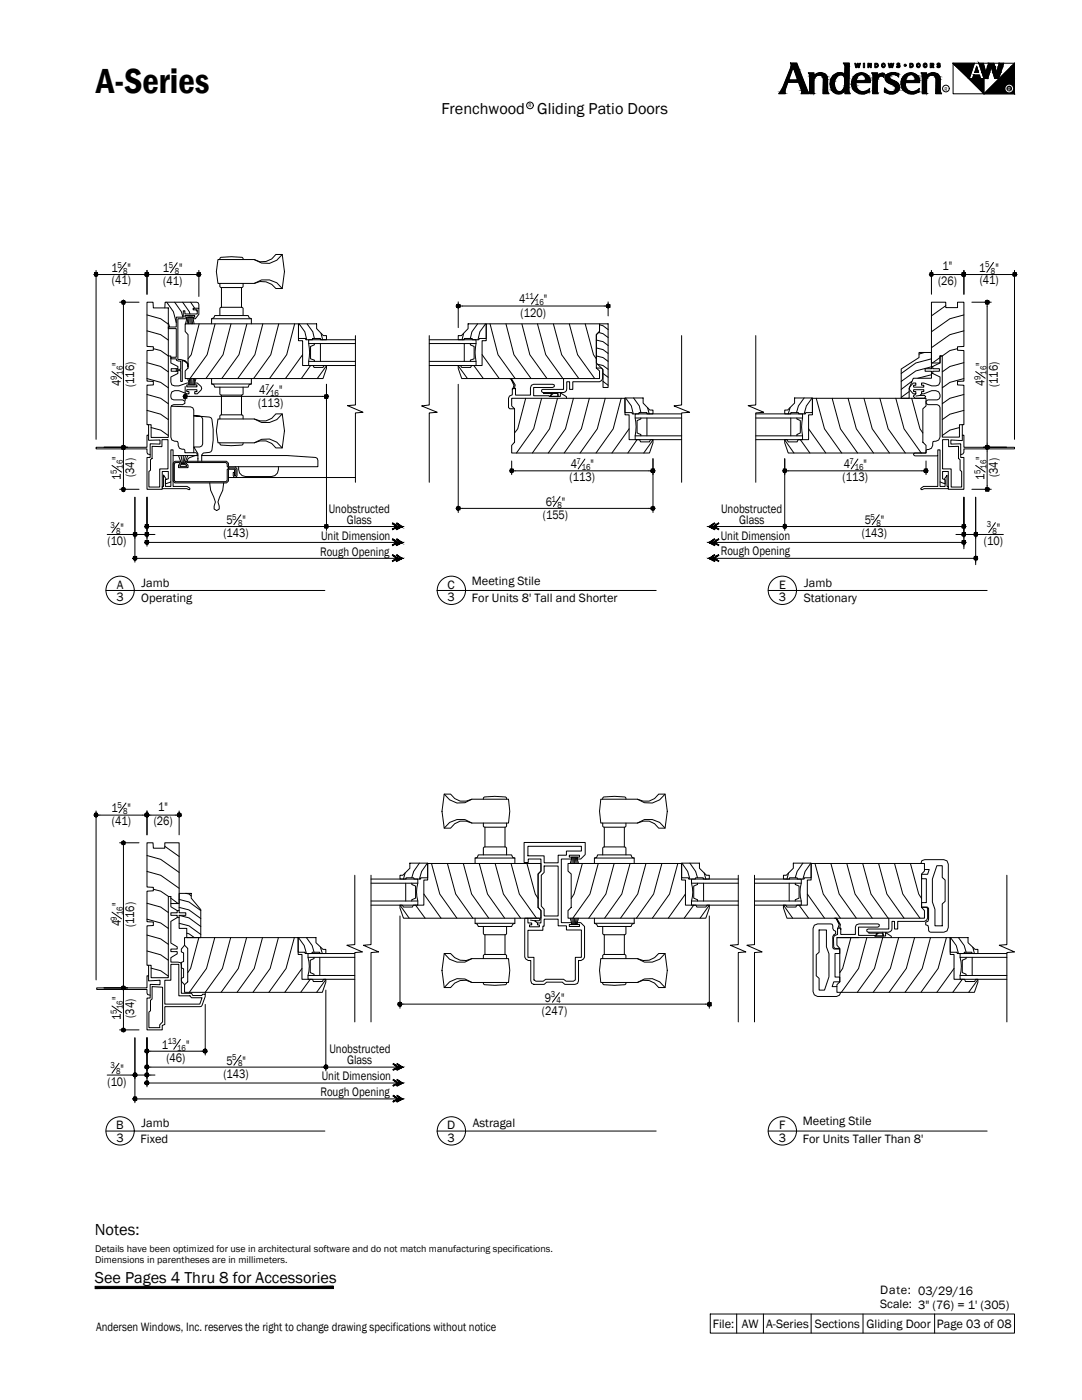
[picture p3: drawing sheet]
<svg xmlns="http://www.w3.org/2000/svg" width="216mm" height="279mm" viewBox="0 0 216 279" stroke-linecap="round" stroke-linejoin="round" font-family="sans-serif">
<defs><g id="words">
<text font-size="7.1" x="19.2" y="18.7">A-Series</text>
<text font-size="3.3" x="18.9" y="246.4">Notes:</text>
<g font-size="3.2">
<text x="88.1" y="22.7">Frenchwood</text>
<text x="107.2" y="22.7">Gliding Patio Doors</text>
<text x="18.9" y="256">See Pages 4 Thru 8 for Accessories</text>
</g>
<g font-size="2.5">
<text x="188.1" y="54">1&quot;</text>
<text x="22.2" y="54.2">1</text>
<text x="22.3" y="56.7">(41)</text>
<text x="25.5" y="54.2">&quot;</text>
<text x="32.5" y="54.3">1</text>
<text x="32.6" y="56.9">(41)</text>
<text x="35.7" y="54.3">&quot;</text>
<text x="187.2" y="56.8">(26)</text>
<text x="195.4" y="54.2">1</text>
<text x="195.5" y="56.7">(41)</text>
<text x="198.6" y="54.2">&quot;</text>
<text x="103.6" y="60.6">4</text>
<text x="103.9" y="63.2">(120)</text>
<text x="108.5" y="60.6">&quot;</text>
<text x="24.1" y="77.1" transform="rotate(-90 24.1 77.1)">4</text>
<text x="24.1" y="73" transform="rotate(-90 24.1 73)">&quot;</text>
<text x="26.8" y="77.3" transform="rotate(-90 26.8 77.3)">(116)</text>
<text x="196.5" y="77" transform="rotate(-90 196.5 77)">4</text>
<text x="196.5" y="73" transform="rotate(-90 196.5 73)">&quot;</text>
<text x="199.1" y="77.3" transform="rotate(-90 199.1 77.3)">(116)</text>
<text x="51.5" y="81.3">(113)</text>
<text x="51.7" y="78.6">4</text>
<text x="55.7" y="78.6">&quot;</text>
<text x="24.1" y="95.7" transform="rotate(-90 24.1 95.7)">1</text>
<text x="24.1" y="91.7" transform="rotate(-90 24.1 91.7)">&quot;</text>
<text x="26.8" y="95.2" transform="rotate(-90 26.8 95.2)">(34)</text>
<text x="113.9" y="93.5">4</text>
<text x="117.8" y="93.5">&quot;</text>
<text x="168.4" y="93.5">4</text>
<text x="172.3" y="93.5">&quot;</text>
<text x="196.5" y="95.7" transform="rotate(-90 196.5 95.7)">1</text>
<text x="196.5" y="91.7" transform="rotate(-90 196.5 91.7)">&quot;</text>
<text x="199.1" y="95.2" transform="rotate(-90 199.1 95.2)">(34)</text>
<text x="108.9" y="101">6</text>
<text x="112.1" y="101">&quot;</text>
<text x="113.7" y="96.1">(113)</text>
<text x="168.1" y="96.1">(113)</text>
<text x="24.1" y="106.2">&quot;</text>
<text x="44.6" y="107.2">(143)</text>
<text x="45.2" y="104.6">5</text>
<text x="48.4" y="104.6">&quot;</text>
<text x="64.1" y="107.7">Unit Dimension</text>
<text x="65.6" y="102.3">Unobstructed</text>
<text x="69.2" y="104.5">Glass</text>
<text x="108.3" y="103.6">(155)</text>
<text x="143.8" y="107.7">Unit Dimension</text>
<text x="143.9" y="102.3">Unobstructed</text>
<text x="147.5" y="104.5">Glass</text>
<text x="172" y="107.2">(143)</text>
<text x="172.6" y="104.6">5</text>
<text x="175.8" y="104.6">&quot;</text>
<text x="198.9" y="106.2">&quot;</text>
<text x="21.5" y="108.8">(10)</text>
<text x="63.9" y="110.9">Rough Opening</text>
<text x="143.8" y="110.9">Rough Opening</text>
<text x="196.3" y="108.8">(10)</text>
<text x="23.3" y="117.5">A</text>
<text x="28.3" y="117.1">Jamb</text>
<text x="89.3" y="117.5">C</text>
<text x="94.2" y="116.7">Meeting Stile</text>
<text x="155.4" y="117.5">E</text>
<text x="160.5" y="117.1">Jamb</text>
<text x="23.2" y="120">3</text>
<text x="28.2" y="120.2">Operating</text>
<text x="89.3" y="120">3</text>
<text x="94.2" y="120.2">For Units 8' Tall and Shorter</text>
<text x="155.4" y="120">3</text>
<text x="160.4" y="120.2">Stationary</text>
<text x="31.6" y="161.8">1&quot;</text>
<text x="22.2" y="162.1">1</text>
<text x="22.3" y="164.6">(41)</text>
<text x="25.5" y="162.1">&quot;</text>
<text x="30.7" y="164.7">(26)</text>
<text x="24.1" y="184.9" transform="rotate(-90 24.1 184.9)">4</text>
<text x="24.1" y="180.9" transform="rotate(-90 24.1 180.9)">&quot;</text>
<text x="26.8" y="185.1" transform="rotate(-90 26.8 185.1)">(116)</text>
<text x="24.1" y="203.6" transform="rotate(-90 24.1 203.6)">1</text>
<text x="24.1" y="199.6" transform="rotate(-90 24.1 199.6)">&quot;</text>
<text x="26.8" y="203.1" transform="rotate(-90 26.8 203.1)">(34)</text>
<text x="108.1" y="202.6">(247)</text>
<text x="108.7" y="199.9">9</text>
<text x="111.9" y="199.9">&quot;</text>
<text x="32.3" y="209.3">1</text>
<text x="37.1" y="209.3">&quot;</text>
<text x="24.1" y="214">&quot;</text>
<text x="33.2" y="211.9">(46)</text>
<text x="44.6" y="215.1">(143)</text>
<text x="45.2" y="212.5">5</text>
<text x="48.4" y="212.5">&quot;</text>
<text x="64.2" y="215.6">Unit Dimension</text>
<text x="65.7" y="210.2">Unobstructed</text>
<text x="69.3" y="212.4">Glass</text>
<text x="21.5" y="216.6">(10)</text>
<text x="63.9" y="218.7">Rough Opening</text>
<text x="23.2" y="225.3">B</text>
<text x="23.2" y="227.9">3</text>
<text x="28.3" y="225">Jamb</text>
<text x="89.2" y="225.3">D</text>
<text x="89.3" y="227.9">3</text>
<text x="94.4" y="225">Astragal</text>
<text x="155.4" y="227.9">3</text>
<text x="155.4" y="225.3">F</text>
<text x="160.2" y="224.5">Meeting Stile</text>
<text x="28.1" y="228.1">Fixed</text>
<text x="160.2" y="228.1">For Units Taller Than 8'</text>
<text x="175.6" y="258.3">Date: 03/29/16</text>
<text x="175.6" y="261.1">Scale: 3&quot; (76) = 1' (305)</text>
<text x="19.2" y="265.6">Andersen Windows, Inc. reserves the right to change drawing specifications without notice</text>
<text x="142.2" y="265">File:</text>
<text x="148" y="265">AW</text>
<text x="152.9" y="265">A-Series</text>
<text x="162.6" y="265">Sections</text>
<text x="172.9" y="265">Gliding Door</text>
<text x="186.9" y="265">Page 03 of 08</text>
</g>
<g font-size="2">
<text x="19" y="249.9">Details have been optimized for use in architectural software and do not match manufacturing specifications.</text>
<text x="19" y="252.1">Dimensions in parentheses are in millimeters.</text>
</g>
<g font-size="1.8">
<text x="23.4" y="53.4">5</text>
<text x="33.7" y="53.5">5</text>
<text x="196.6" y="53.3">5</text>
<text x="24.6" y="54.6">8</text>
<text x="34.9" y="54.7">8</text>
<text x="104.8" y="59.7">11</text>
<text x="197.7" y="54.6">8</text>
<text x="106.7" y="60.9">16</text>
<text x="23.3" y="75.9" transform="rotate(-90 23.3 75.9)">9</text>
<text x="24.5" y="74.8" transform="rotate(-90 24.5 74.8)">16</text>
<text x="52.9" y="77.8">7</text>
<text x="195.6" y="75.9" transform="rotate(-90 195.6 75.9)">9</text>
<text x="196.8" y="74.8" transform="rotate(-90 196.8 74.8)">16</text>
<text x="53.9" y="79">16</text>
<text x="23.3" y="94.6" transform="rotate(-90 23.3 94.6)">5</text>
<text x="24.5" y="93.5" transform="rotate(-90 24.5 93.5)">16</text>
<text x="115.1" y="92.6">7</text>
<text x="116.1" y="93.8">16</text>
<text x="169.5" y="92.6">7</text>
<text x="170.6" y="93.8">16</text>
<text x="195.6" y="94.5" transform="rotate(-90 195.6 94.5)">5</text>
<text x="196.8" y="93.5" transform="rotate(-90 196.8 93.5)">16</text>
<text x="110" y="100.1">1</text>
<text x="111.2" y="101.3">8</text>
<text x="22" y="105.3">3</text>
<text x="23.2" y="106.5">8</text>
<text x="46.3" y="103.7">5</text>
<text x="47.5" y="105">8</text>
<text x="173.7" y="103.7">5</text>
<text x="174.9" y="105">8</text>
<text x="196.9" y="105.3">3</text>
<text x="198" y="106.5">8</text>
<text x="23.4" y="161.2">5</text>
<text x="24.6" y="162.5">8</text>
<text x="23.3" y="183.8" transform="rotate(-90 23.3 183.8)">9</text>
<text x="24.5" y="182.7" transform="rotate(-90 24.5 182.7)">16</text>
<text x="23.3" y="202.4" transform="rotate(-90 23.3 202.4)">5</text>
<text x="24.5" y="201.4" transform="rotate(-90 24.5 201.4)">16</text>
<text x="109.9" y="199.1">3</text>
<text x="111.1" y="200.3">4</text>
<text x="33.5" y="208.4">13</text>
<text x="35.4" y="209.7">16</text>
<text x="22" y="213.2">3</text>
<text x="23.2" y="214.4">8</text>
<text x="46.3" y="211.6">5</text>
<text x="47.5" y="212.8">8</text>
</g>
<g font-size="1.1">
<text x="105.5" y="21.4">R</text>
<text x="188.5" y="18.1">R</text>
</g>
<text font-size="1.1" fill="#fafafa" x="201.1" y="18.1">R</text>
</g></defs>
<!-- layer: A-ANNO-TEXT -->
<g fill="none" stroke="#000" stroke-width=".2">
<path d="M157.7 12.6h1.3l2.4 6.1h-1.6l.1-.6-.6-1.7h-2.1l-.5 1.5v.8h-1.3l.8-1.3 1.5-3.8 .2-.7zM157.9 12.7h1l2.4 6h-1.4l.1-.6-.6-1.7h-2.2l-.6 1.5v.8h-1.1l.8-1.3 1.5-3.8zM157.9 12.7h1l2.3 5.9h-1.1v-.5l-.7-1.8h-2.3l-.5 1.6-.1 .7h-.8l.6-1.2 1.6-3.8zM158.3 13.4l.8 2.5h-1.7zM158.3 13.1l1 3h-2zM158.3 12.8l1.1 3.3h-2.2zM161.3 14.5h1.1v.5a1.53 1.53 0 0 1 1.7-.5 1.53 1.53 0 0 1 1.1 1.4v2.1l.2 .7h-1.2l.1-2.9a.93 .93 0 0 0-1.1-.8 .93 .93 0 0 0-.8 1.1v2.4l.2 .2h-1.1v-3.6zM161.4 14.6h1l-.1 .6 .5-.4a1.4 1.4 0 0 1 1.5-.1 1.4 1.4 0 0 1 .8 1.2v2.1l.2 .7h-1v-2.9a.99 .99 0 0 0-1.1-.9 .99 .99 0 0 0-.8 1.2v2.6h-.8v-3.6zM161.6 14.7h.6v.7a1.54 1.54 0 0 1 2.8 .1l.2 3.1h-.8v-2.8a1.06 1.06 0 0 0-1.2-1 1.06 1.06 0 0 0-.9 1.3v2.5h-.6zM166.9 15.2a1.02 1.02 0 0 1 1.7 .3v1.6a1.11 1.11 0 0 1-.5 1.2 1.11 1.11 0 0 1-1.3-.2 2.48 2.48 0 0 1 .1-2.9zM166.9 15.3a.94 .94 0 0 1 1.7 .2v1.6a1.52 1.52 0 0 1-1.1 1.3 1.41 1.41 0 0 1-1.1-1.7l.2-.8zM167 15.4a.87 .87 0 0 1 1.4-.1 2.56 2.56 0 0 1-.6 2.9h-.6a2.01 2.01 0 0 1-.2-2.8z"/>
<path d="M168.3 12.6h1.2l-.1 5.5 .3 .6h-1.1v-.7a1.51 1.51 0 0 1-1.6 .8 1.51 1.51 0 0 1-1.3-1.4 2.04 2.04 0 0 1 .5-2.3 2.04 2.04 0 0 1 2.3-.3l.1-1.6zM168.4 12.7h1l-.1 5.4 .2 .6h-.9v-1.1l-.3 .7a1.5 1.5 0 0 1-2.5-.9 2.02 2.02 0 0 1 .3-2.1 2.02 2.02 0 0 1 2-.6l.5 .2v-1.7zM168.6 12.7h.7v5.4l.1 .5h-.7l.1-1.2-.6 .9a1.46 1.46 0 0 1-2.3-.9 1.96 1.96 0 0 1 2.2-2.7l.6 .3v-1.8zM170.3 15.3a1.84 1.84 0 0 1 2.2-.7 1.84 1.84 0 0 1 1.2 1.9h-2.9a1.51 1.51 0 0 0 .9 1.7 1.51 1.51 0 0 0 1.8-.6v.7a2.22 2.22 0 0 1-3-.1 2.22 2.22 0 0 1-.2-2.9zM170.4 15.3a1.77 1.77 0 0 1 2-.7 1.77 1.77 0 0 1 1.2 1.8h-2.9a1.58 1.58 0 0 0 .9 1.8 1.58 1.58 0 0 0 1.9-.4l-.1 .5a2.15 2.15 0 0 1-2.8-.2 2.15 2.15 0 0 1-.2-2.8zM170.4 15.4a1.7 1.7 0 0 1 2-.7 1.7 1.7 0 0 1 1.1 1.7h-2.8a1.64 1.64 0 0 0 .7 1.8 1.64 1.64 0 0 0 1.9-.2v.3a2.09 2.09 0 0 1-2.7-.2 2.09 2.09 0 0 1-.2-2.7zM170.6 12.6h.1l.2 .6 .2-.6h.2l.1 .6 .1-.6h.2l-.3 .9h-.1l-.2-.6-.1 .6h-.3zM170.6 12.6l.3 .9 .2-.9 .3 .9 .2-.9M171.2 15.1a.89 .89 0 0 1 1.2-.2 .89 .89 0 0 1 .2 1.2l-1.9 .1zM171.2 15a.96 .96 0 0 1 1.3-.1 .96 .96 0 0 1 .2 1.3h-2.1zM171.3 15.2a.84 .84 0 0 1 1-.2 .84 .84 0 0 1 .3 1.1h-1.7zM172.3 12.6h.2v.9h-.2z"/>
<path d="M172.4 12.6v.9M173.2 12.6h.2l.3 .5v-.5h.2v.9h-.2l-.4-.6v.6h-.1zM173.8 12.6v.9l-.5-.9v.9M173.9 14.5h1.2v.7a1.04 1.04 0 0 1 1.4-.5l-.1 .8-.3-.3a.87 .87 0 0 0-1 1v1.9l.2 .6h-1.2l.1-3.5zM174 14.6h1v.8a1.22 1.22 0 0 1 1.4-.7l-.1 .6a.87 .87 0 0 0-1 0 .87 .87 0 0 0-.3 .9v1.9l.1 .6h-.9v-3.5zM174.2 14.7h.7v.9a1.38 1.38 0 0 1 1.2-.9h.2v.5a.94 .94 0 0 0-1 .1 .94 .94 0 0 0-.4 .9l.1 2.4h-.8l.2-3.4zM174.6 12.6h.3a.44 .44 0 0 1 .4 .5 .44 .44 0 0 1-.4 .4h-.3zM174.6 12.7a.45 .45 0 0 1 .6 .4l-.2 .3h-.4zM174.7 12.7a.29 .29 0 0 1 .4 .3 .29 .29 0 0 1-.4 .3zM176 12.8a.33 .33 0 0 1 .5 0 .33 .33 0 0 1-.1 .5 .33 .33 0 0 1-.4-.2zM176 12.7a.42 .42 0 0 1 .6 .1 .42 .42 0 0 1-.1 .6 .42 .42 0 0 1-.6-.2zM176.1 12.7a.29 .29 0 0 1 .3 .3 .29 .29 0 0 1-.3 .3z"/>
<path d="M176.8 15a2.45 2.45 0 0 1 2.6-.3l-.1 .7a1.06 1.06 0 0 0-1.8 0l.2 .3 .8 .4a1.37 1.37 0 0 1 1 1.7 1.37 1.37 0 0 1-1.6 1h-.4l-1-.4v-.9a1.35 1.35 0 0 0 2.1 .5l.1-.6-.7-.5a1.83 1.83 0 0 1-1.4-1.2zM176.8 15a2.52 2.52 0 0 1 2.5-.3v.5a1.2 1.2 0 0 0-1.8 0 .52 .52 0 0 0 .4 .7l.5 .3a1.3 1.3 0 0 1 1 1.5 1.3 1.3 0 0 1-1.5 1h-.4l-.9-.4v-.6a1.4 1.4 0 0 0 2.1 .3v-.6a1.94 1.94 0 0 0-1.5-.9 .96 .96 0 0 1-.4-1.5zM176.9 15a2.51 2.51 0 0 1 2.3-.2v.3a1.28 1.28 0 0 0-1.8 .1 .62 .62 0 0 0 .5 .8l.5 .2a1.24 1.24 0 0 1 .9 1.5 1.24 1.24 0 0 1-1.4 1l-.4-.1a.68 .68 0 0 1-.9-.7 1.29 1.29 0 0 0 2.2 0l.1-.4a.92 .92 0 0 0-.8-.7 2.3 2.3 0 0 1-1.3-.9l-.1-.4zM177.2 12.6h.2l.1 .6 .2-.6h.2l.1 .6 .2-.6h.2l-.3 .9h-.2l-.1-.6-.1 .6h-.3zM177.3 12.6l.2 .9 .3-.9 .2 .9 .3-.9M178.9 12.7a.34 .34 0 0 1 .4-.1 .34 .34 0 0 1 .3 .2l-.5-.1 .1 .2a.35 .35 0 0 1 .3 .5 .35 .35 0 0 1-.6 0v-.1l.2-.1 .3 .1-.1-.2-.4-.2zM179.5 12.8a.24 .24 0 0 0-.2-.1 .24 .24 0 0 0-.2 .2l.4 .2v.2l-.4 .1-.1-.1M180.2 15.3a1.81 1.81 0 0 1 2.1-.7 1.81 1.81 0 0 1 1.2 1.9h-2.8a1.45 1.45 0 0 0 .6 1.6 1.45 1.45 0 0 0 1.8-.1l.3-.4v.7a2.21 2.21 0 0 1-3-.1 2.21 2.21 0 0 1-.2-2.9zM180.3 15.3a1.74 1.74 0 0 1 2-.7 1.74 1.74 0 0 1 1.1 1.8h-2.7a1.55 1.55 0 0 0 .7 1.8 1.55 1.55 0 0 0 1.9-.4v.5a2.15 2.15 0 0 1-2.8-.2 2.15 2.15 0 0 1-.2-2.8zM180.3 15.4a1.65 1.65 0 0 1 2-.8 1.65 1.65 0 0 1 1.1 1.8h-2.9a1.67 1.67 0 0 0 .8 1.8 1.67 1.67 0 0 0 2-.2v.3a2.09 2.09 0 0 1-2.8-.2 2.09 2.09 0 0 1-.2-2.7zM181 15a1.04 1.04 0 0 1 1.3-.1 1.04 1.04 0 0 1 .4 1.2l-.4 .1h-1.8zM181.1 15.1a.9 .9 0 0 1 1.2-.1 .9 .9 0 0 1 .3 1.1l-1.9 .1 .1-.7z"/>
<path d="M181.2 15.2a.81 .81 0 0 1 1-.2 .81 .81 0 0 1 .3 1.1h-1.8zM181.5 12.6h.4a.45 .45 0 0 1 .3 .5 .45 .45 0 0 1-.3 .4h-.4zM181.6 12.7a.45 .45 0 0 1 .6 .4l-.2 .3h-.4zM181.7 12.7a.29 .29 0 0 1 .3 .3 .29 .29 0 0 1-.3 .3zM182.9 12.8a.42 .42 0 0 1 .6 0 .42 .42 0 0 1 0 .6 .42 .42 0 0 1-.6-.1zM183.1 12.7a.29 .29 0 0 1 .3 .3 .29 .29 0 0 1-.3 .3zM183.8 14.5h1.1v.5a1.53 1.53 0 0 1 1.7-.5 1.53 1.53 0 0 1 1 1.4v2.1l.3 .7h-1.2v-2.9a.93 .93 0 0 0-1-.8 .93 .93 0 0 0-.8 1.1v2.4l.1 .2h-1v-3.6zM184 14.6h.8v.6a1.49 1.49 0 0 1 1.7-.7 1.49 1.49 0 0 1 1.1 1.4v2.1l.2 .7h-1v-2.9a.99 .99 0 0 0-1.1-.9 .99 .99 0 0 0-.9 1.2l.1 2.6h-.8v-3.6zM184.1 14.7h.7l-.1 .7a1.54 1.54 0 0 1 2.7 .1l.2 3.1h-.7v-2.8a1.06 1.06 0 0 0-1.2-1 1.06 1.06 0 0 0-.9 1.3v2.5h-.7zM184.3 12.7a.44 .44 0 0 1 .7 .3 .44 .44 0 0 1-.5 .5l-.3-.3zM184.4 12.7a.33 .33 0 0 1 .4 .1 .33 .33 0 0 1 0 .5 .33 .33 0 0 1-.5 0zM184.5 12.7a.29 .29 0 0 1 .3 .3 .29 .29 0 0 1-.3 .3z"/>
<path d="M185.6 12.6l.7 .1 .1 .2-.2 .2 .2 .4h-.3l-.1-.4h-.1v.4h-.3zM185.7 13.1h.3l.2-.4h-.5v.8M185.9 12.7h.1l.1 .2-.2 .1zM186 13.1l.2 .4M187 12.7a.37 .37 0 0 1 .6 .1l-.4-.1v.2a.34 .34 0 0 1 .4 .2 .34 .34 0 0 1-.3 .4 .34 .34 0 0 1-.4-.2h.5v-.1l-.4-.2zM187.5 12.8l-.1-.1-.3 .1v.2l.4 .1a.26 .26 0 0 1-.2 .3 .26 .26 0 0 1-.3-.1M190.2 12.6l6.1 6.1 6.1-6.1v6.1h-12.2zM190.2 12.6h12.2M194.4 12.6l-1 3.1h.6l.3-.7h1.1l.2 .7h.7M194.9 13.3l.4 1.2h-.8zM195.3 12.6l1 3.1M196.2 12.6l.5 1.9 .6-1.9"/>
<path d="M196.3 15.7v3M198.3 12.6l.6 1.9 .5-1.9M200.3 12.6l-1 3.1h-.8l-.7-2.4-.7 2.4h-.8M21.1 117.8h43.7M87.2 117.8h43.7M153.3 117.8h43.7M21.1 225.7h43.7M87.2 225.7h43.7M153.3 225.7h43.7M141.7 262.2h60.7v3.9h-60.7zM147 262.2v3.9M152.3 262.2v3.9"/>
<path d="M161.9 262.2v3.9M172.2 262.2v3.9M186.5 262.2v3.9"/>
<circle cx="180.6" cy="13" r=".22"/>
<circle cx="180.6" cy="13" r=".1"/>
<circle cx="183.2" cy="13.1" r=".35"/>
<circle cx="188.7" cy="17.7" r=".67"/>
<circle cx="105.8" cy="21" r=".67"/>
<circle cx="24" cy="117.8" r="2.83"/>
<circle cx="90.1" cy="117.8" r="2.83"/>
<circle cx="156.1" cy="117.8" r="2.83"/>
<circle cx="24" cy="225.7" r="2.83"/>
<circle cx="90.1" cy="225.7" r="2.83"/>
<circle cx="156.1" cy="225.7" r="2.83"/>
</g>
<g fill="#000" stroke="#000" stroke-width=".2">
<path d="M163.5 14.7h.4zM166.9 18.6h.9zM166.9 18.6l.5 .1zM175 15.5h.1zM176 14.7h.3zM178.2 14.6l.1 .1zM181.7 18.6h.6zM181.7 18.6l.2 .1zM183.1 18.1l.2-.1zM186 14.7h.4zM193.3 15.7h3v3zM202.4 12.6v.7h-.6z"/>
<path d="M156.1 18l.4 .3v-.3zM156.1 18l.4 .3h-.6z"/>
<path d="M155.9 18.3l.6 .1v-.1zM155.9 18.3l.6 .1h-.7z"/>
<path d="M155.8 18.4l.7 .2v-.2zM155.8 18.4l.7 .2h-.8z"/>
<path d="M156.1 17.9h.5zM156.1 17.9l.4 .1z"/>
<path d="M156.3 17.4l.3 .5 .1-.5zM156.3 17.4l.3 .5h-.5z"/>
<path d="M156.8 16.3l-.1 1.1 .4-1.1zM156.8 16.3l-.1 1.1h-.4z"/>
<path d="M157.9 13.6l-.7 2.5 .8-2.5zM157.9 13.6l-.7 2.5h-.3z"/>
<path d="M157.9 13.3l.1 .3 .1-.3zM157.9 13.3l.1 .3h-.1z"/>
<path d="M158 12.9l.1 .4 .1-.4zM158 12.9l.1 .4h-.2z"/>
<path d="M158 12.8l.2 .1 .1-.1zM158 12.8l.2 .1h-.2z"/>
<path d="M158 12.7l.9 .1zM158 12.7l.9 .1z"/>
<path d="M158.3 12.8l.7 .1-.1-.1zM158.3 12.8l.7 .1h-.6z"/>
<path d="M158.4 12.9l.9 .7-.3-.7zM158.4 12.9l.9 .7h-.8z"/>
<path d="M158.5 13.6l.8 .3v-.3zM158.5 13.6l.8 .3h-.7z"/>
<path d="M158.6 13.9l1.6 2.2-.9-2.2zM158.6 13.9l1.6 2.2h-.8z"/>
<path d="M156.9 16.1l3.4 .2-.1-.2zM156.9 16.1l3.4 .2h-3.5z"/>
<path d="M159.4 16.3l1.6 1.8-.7-1.8zM159.4 16.3l1.6 1.8h-.9z"/>
<path d="M160.1 18.1l1 .2-.1-.2zM160.1 18.1l1 .2h-1z"/>
<path d="M160.1 18.3l1.1 .2-.1-.2zM160.1 18.3l1.1 .2h-1.1z"/>
<path d="M160.1 18.5l1.1 .1v-.1zM160.1 18.5l1.1 .1h-1.1z"/>
<path d="M161.6 14.7l.6 .1v-.1zM161.6 14.7l.6 .1h-.6z"/>
<path d="M161.6 14.8l.6 .3v-.3zM161.6 14.8l.6 .3h-.5z"/>
<path d="M161.7 15.1l.5 .3v-.3zM161.7 15.1l.5 .3h-.5z"/>
<path d="M161.7 18.4l.6 .2-.1-.2zM161.7 18.4l.6 .2h-.6z"/>
<path d="M161.7 16.1l.5 2.3 .1-2.3zM161.7 16.1l.5 2.3h-.5z"/>
<path d="M161.7 15.6l.6 .5 .1-.5zM161.7 15.6l.6 .5h-.6z"/>
<path d="M161.7 15.4l.7 .2 .2-.2zM161.7 15.4l.7 .2h-.7z"/>
<path d="M162.4 15.2l.2 .2v-.2zM162.2 15.4l.2-.2 .2 .2z"/>
<path d="M162.7 15l-.1 .2 .4-.2zM162.4 15.2l.3-.2-.1 .2z"/>
<path d="M163.2 14.7h1zM163.2 14.7h1z"/>
<path d="M162.8 14.9h.5zM162.8 14.9h.6z"/>
<path d="M162.8 14.9h.5zM162.8 14.9l.2 .1z"/>
<path d="M162.9 14.8h.5zM162.9 14.8l.5 .1z"/>
<path d="M163.5 14.7h.7zM163.2 14.7h1z"/>
<path d="M163.2 14.7l1.3 .1zM162.9 14.8l.3-.1 1.3 .1z"/>
<path d="M162.9 14.8h1.7zM162.9 14.8h1.7z"/>
<path d="M163.4 14.8l1.2 .1zM163.4 14.8l1.2 .1z"/>
<path d="M163.6 14.9h1zM163.6 14.9h1z"/>
<path d="M163.8 14.9l.9 .1-.1-.1zM163.8 14.9l.9 .1z"/>
<path d="M164 15l.8 .1zM164 15l.8 .1z"/>
<path d="M164.1 15.1l.8 .2-.1-.2zM164.1 15.1l.8 .2h-.7z"/>
<path d="M164.2 15.3l.8 .1-.1-.1zM164.2 15.3l.8 .1h-.7z"/>
<path d="M164.3 15.4l.7 .1v-.1zM164.3 15.4l.7 .1h-.7z"/>
<path d="M164.3 15.5l.7 .3v-.3zM164.3 15.5l.7 .3h-.6z"/>
<path d="M164.4 15.8l.6 .1zM164.4 15.8l.6 .1z"/>
<path d="M164.4 15.9l.6 2.1v-2.1zM164.4 15.9l.6 2.1h-.6z"/>
<path d="M164.4 18l.7 .5-.1-.5zM164.4 18l.7 .5h-.7z"/>
<path d="M164.4 18.5l.8 .1-.1-.1zM164.4 18.5l.8 .1h-.8z"/>
<path d="M165.7 16.7l.7 .1v-.1zM165.7 16.7l.7 .1h-.7z"/>
<path d="M165.7 16.8l.8 .6-.1-.6zM165.7 16.8l.8 .6h-.6z"/>
<path d="M165.9 15.9l.6 .3v-.3zM165.9 15.9l.6 .3h-.7z"/>
<path d="M165.8 16.2l.6 .5 .1-.5zM165.8 16.2l.6 .5h-.7z"/>
<path d="M165.9 17.4h.6zM165.9 17.4h.6z"/>
<path d="M165.9 17.4l.8 .6-.2-.6zM165.9 17.4l.8 .6h-.6z"/>
<path d="M166 15.7l.5 .2 .2-.2zM166 15.7l.5 .2h-.6z"/>
<path d="M166.1 18l.7 .1-.1-.1zM166.1 18l.7 .1h-.5z"/>
<path d="M166.3 18.1l.8 .2-.3-.2zM166.3 18.1l.8 .2h-.6z"/>
<path d="M166.3 15.2h.6zM166.3 15.2h.6z"/>
<path d="M166.3 15.2l.4 .5 .2-.5zM166.3 15.2l.4 .5h-.7z"/>
<path d="M166.5 18.3l.6 .1zM166.5 18.3l.6 .1z"/>
<path d="M166.6 18.4l.8 .1zM166.6 18.4l.8 .1z"/>
<path d="M166.7 14.9h.6zM166.7 14.9h.7z"/>
<path d="M166.7 14.9l.2 .3 .4-.3zM166.3 15.2l.4-.3 .2 .3z"/>
<path d="M166.7 18.5h.8zM166.7 18.5h.8z"/>
<path d="M166.9 14.8h.9zM166.7 14.9h.7z"/>
<path d="M166.9 18.5l.9 .1zM166.9 18.5l.9 .1z"/>
<path d="M167.6 14.6l.4 .1zM167.1 14.7h.9z"/>
<path d="M167.1 14.7h1zM167.1 14.7h1z"/>
<path d="M166.7 18.5h1.3zM166.7 18.5h1.1z"/>
<path d="M167.6 18.5h.4zM167.5 18.5h.5z"/>
<path d="M167.1 14.7l1.2 .1-.2-.1zM166.9 14.8l.2-.1 1.2 .1z"/>
<path d="M167.8 18.4h.3zM167.6 18.5h.4z"/>
<path d="M168 18.3l.1 .1 .1-.1zM168 18.3l.1 .1h-.3z"/>
<path d="M167.8 14.8l.7 .1zM167.8 14.8l.7 .1z"/>
<path d="M168.1 18.1l.1 .2 .1-.2zM168 18.3l.1-.2 .1 .2z"/>
<path d="M168.3 14.9l.3 .1zM168.3 14.9l.3 .1z"/>
<path d="M168.5 17.7l-.2 .4zM168.5 17.7l-.4 .4z"/>
<path d="M168.7 15h.6zM168.7 15h.6z"/>
<path d="M168.4 15h.3zM168.4 15h.3z"/>
<path d="M168.6 17.4h.1zM168.6 17.4h.2z"/>
<path d="M168.6 17.4v.3l.1-.3zM168.6 17.4l-.1 .3z"/>
<path d="M168.8 17.4h.5zM168.8 17.4h.5z"/>
<path d="M168.6 15.5l.7 1.6v-1.6zM168.6 15.5l.7 1.6h-.7z"/>
<path d="M168.6 17.1l.7 .3v-.3zM168.6 17.1l.7 .3h-.7z"/>
<path d="M168.8 17.4l.5 .7v-.7zM168.8 17.4l.5 .7h-.6z"/>
<path d="M168.7 18.1l.6 .4v-.4zM168.7 18.1l.6 .4h-.6z"/>
<path d="M168.6 12.7l.7 .1zM168.6 12.7l.7 .1z"/>
<path d="M168.6 12.8l.7 .4v-.4zM168.6 12.8l.7 .4h-.6z"/>
<path d="M168.7 13.2l.6 1.8v-1.8zM168.7 13.2l.6 1.8h-.6z"/>
<path d="M168.4 15l.9 .2v-.2zM168.4 15l.9 .2h-.8z"/>
<path d="M168.5 15.2l.8 .3v-.3zM168.5 15.2l.8 .3h-.7z"/>
<path d="M168.7 18.5l.7 .1-.1-.1zM168.7 18.5l.7 .1h-.7z"/>
<path d="M170 16.3h3.5zM170 16.3h3.5z"/>
<path d="M170 16.9l.7 .4-.1-.4zM170 16.9l.7 .4h-.6z"/>
<path d="M170.6 18.1h.6zM170.6 18.1h.6z"/>
<path d="M170 16.4l.7 .4v-.4zM170 16.4l.7 .4h-.7z"/>
<path d="M170 16.8l.6 .1 .1-.1zM170 16.8l.6 .1h-.6z"/>
<path d="M170.2 15.9l.4 .3 .1-.3zM170.2 15.9l.4 .3h-.6z"/>
<path d="M170.1 17.3h.6zM170.1 17.3h.6z"/>
<path d="M170.2 17.3l.7 .4-.2-.4zM170.2 17.3l.7 .4h-.6z"/>
<path d="M170.4 15.5l.3 .4 .2-.4zM170.4 15.5l.3 .4h-.5z"/>
<path d="M170.3 17.7l.6 .1zM170.3 17.7l.6 .1z"/>
<path d="M170.4 17.8l.8 .3-.3-.3zM170.4 17.8l.8 .3h-.6z"/>
<path d="M170.4 15.4l.5 .1 .1-.1zM170.4 15.4l.5 .1h-.5z"/>
<path d="M170.7 15l.3 .4 .2-.4zM170.7 15l.3 .4h-.6z"/>
<path d="M170.6 18.1l1 .2-.4-.2zM170.6 18.1l1 .2h-.7z"/>
<path d="M170.9 15h.4zM170.7 15h.5z"/>
<path d="M171.1 14.8l.2 .2 .2-.2zM170.9 15l.2-.2 .2 .2z"/>
<path d="M170.9 18.3h.9zM170.9 18.3h.9z"/>
<path d="M171 18.3l1 .1zM171 18.3l1 .1z"/>
<path d="M171.3 14.7l.2 .1 .5-.1zM171.3 14.7l.2 .1h-.4z"/>
<path d="M171.8 18.6l.2 .1zM171.8 18.6h.7z"/>
<path d="M171.9 14.7h.5zM171.4 14.7h1z"/>
<path d="M171.4 14.7h1zM171.3 14.7h1.1z"/>
<path d="M171.3 14.7h1.2zM171.3 14.7h1.2z"/>
<path d="M172.4 18.4h.6zM172.4 18.4h.6z"/>
<path d="M171.1 18.4h1.3zM171.1 18.4h1.3z"/>
<path d="M172 14.7l.6 .1zM172 14.7l.6 .1z"/>
<path d="M172.3 14.8l.5 .1zM172.3 14.8l.5 .1z"/>
<path d="M171.4 18.5h1.2zM171.4 18.5l1.1 .1z"/>
<path d="M172.5 14.9l.5 .1zM172.5 14.9l.5 .1z"/>
<path d="M172.8 16.1h.7zM172.8 16.1h.7z"/>
<path d="M171.3 18.5h1.6zM171.3 18.5h1.3z"/>
<path d="M172.6 15l.6 .2-.2-.2zM172.6 15l.6 .2h-.5z"/>
<path d="M171.1 18.4h1.9zM171.1 18.4l1.8 .1z"/>
<path d="M172.7 15.2l.6 .2-.1-.2zM172.7 15.2l.6 .2h-.5z"/>
<path d="M172.8 18.3h.4zM172.4 18.4h.6z"/>
<path d="M172.8 15.4l.6 .2-.1-.2zM172.8 15.4l.6 .2h-.6z"/>
<path d="M173.3 18.1v.2zM172.9 18.3l.4-.2v.2z"/>
<path d="M172.9 18.3h.4zM172.8 18.3h.4z"/>
<path d="M172.8 15.6l.7 .3-.1-.3zM172.8 15.6l.7 .3h-.6z"/>
<path d="M172.9 15.9l.6 .2v-.2zM172.9 15.9l.6 .2h-.7z"/>
<path d="M172.8 16.1l.7 .1v-.1zM172.8 16.1l.7 .1h-.8z"/>
<path d="M172.7 16.2h.8zM172.5 16.2h1z"/>
<path d="M170 16.2l3.5 .1zM170 16.2l3.5 .1z"/>
<path d="M170 16.3l3.5 .1zM170 16.3l3.5 .1z"/>
<path d="M174.2 14.7l.7 .1zM174.2 14.7l.7 .1z"/>
<path d="M174.2 14.8l.7 .4v-.4zM174.2 14.8l.7 .4h-.5z"/>
<path d="M174.4 15.2l.5 .4v-.4zM174.4 15.2l.5 .4h-.6z"/>
<path d="M174.3 16.2l.6 2v-2zM174.3 16.2l.6 2h-.6z"/>
<path d="M174.3 18.2l.7 .3-.1-.3zM174.3 18.2l.7 .3h-.8z"/>
<path d="M174.3 15.9l.6 .3 .1-.3zM174.3 15.9l.6 .3h-.6z"/>
<path d="M174.2 18.5l.8 .1v-.1zM174.2 18.5l.8 .1h-.8z"/>
<path d="M174.3 15.6l.7 .3 .1-.3zM174.3 15.6l.7 .3h-.7z"/>
<path d="M175.3 15.2l-.2 .3zM175.3 15.2l-.3 .3z"/>
<path d="M175.4 15h.4zM175.4 15h.4z"/>
<path d="M175.4 15.1l-.1 .1 .3-.1zM175.4 15.1l-.1 .1z"/>
<path d="M175.4 15h.4zM175.4 15l.2 .1z"/>
<path d="M176.1 14.7h.2zM176 14.7h.3zM175.9 14.7h.4z"/>
<path d="M175.4 15h.9zM175.4 15h.9z"/>
<path d="M175.8 15h.5zM175.8 15h.5z"/>
<path d="M175.9 15l.4 .1zM175.9 15l.4 .1z"/>
<path d="M176.1 15.1l.2 .1zM176.1 15.1l.2 .1z"/>
<path d="M175.9 14.7h.4zM175.9 14.7h.4z"/>
<path d="M175.9 14.7l.4 .1v-.1zM175.6 14.8l.3-.1 .4 .1z"/>
<path d="M175.6 14.8l.7 .2v-.2zM175.4 15l.2-.2 .7 .2z"/>
<path d="M176.6 17.9l.2 .1zM176.6 17.9l.2 .1h-.2z"/>
<path d="M176.6 18l.6 .3zM176.6 18l.6 .3h-.6z"/>
<path d="M176.6 18.3h.7zM176.6 18.3h.7z"/>
<path d="M176.6 18.3l.9 .1zM176.6 18.3l.9 .1z"/>
<path d="M176.8 15.2l.5 .2v-.2zM176.8 15.2l.5 .2h-.5zM176.8 15.4h.5zM176.8 15.4h.5z"/>
<path d="M176.8 15.4l.6 .1-.1-.1zM176.8 15.4l.6 .1h-.7z"/>
<path d="M176.8 15.2h.6zM176.8 15.2h.5z"/>
<path d="M176.7 15.5l.7 .1zM176.7 15.5l.7 .1z"/>
<path d="M176.7 15.6l.8 .1-.1-.1zM176.7 15.6l.8 .1h-.7z"/>
<path d="M177 15h.5zM176.9 15h.6z"/>
<path d="M176.9 15l.5 .2 .1-.2zM176.9 15l.5 .2h-.6z"/>
<path d="M176.8 15.7l.8 .2-.1-.2zM176.8 15.7l.8 .2h-.8z"/>
<path d="M177 14.9l.5 .1 .1-.1zM177 14.9l.5 .1h-.5z"/>
<path d="M177.1 14.9h.6zM177 14.9h.6z"/>
<path d="M176.8 15.9h.9zM176.8 15.9h.9z"/>
<path d="M176.8 15.9l1.1 .1-.2-.1zM176.8 15.9l1.1 .1h-1.1z"/>
<path d="M176.8 18.4h.9zM176.8 18.4h.9z"/>
<path d="M176.8 18.4l1.1 .1zM176.8 18.4l1.1 .1z"/>
<path d="M177.2 14.8h.6zM177.1 14.9h.6z"/>
<path d="M176.8 16l1.3 .1-.2-.1zM176.8 16l1.3 .1h-1.2z"/>
<path d="M177.3 14.8h.6zM177.2 14.8h.6z"/>
<path d="M176.9 16.1l1.5 .1-.3-.1zM176.9 16.1l1.5 .1h-1.4z"/>
<path d="M177.4 14.8h.8zM177.3 14.8h.6z"/>
<path d="M177.7 18.7h.5zM177.7 18.7h.4zM177.7 18.7h.4z"/>
<path d="M177.5 18.6h.7zM177.5 18.6l.7 .1z"/>
<path d="M178.1 14.7h.4zM177.9 14.7h.6z"/>
<path d="M177 16.2h1.5zM177 16.2h1.5z"/>
<path d="M177.1 16.2l1.6 .2-.2-.2zM177.1 16.2l1.6 .2h-1.5z"/>
<path d="M177.2 18.5l1.3 .1zM177.2 18.5l1.3 .1z"/>
<path d="M177.3 18.6h1.2zM177.3 18.6h.9z"/>
<path d="M177.9 14.7h.7zM177.9 14.7h.7z"/>
<path d="M177.9 14.7h1zM177.5 14.7h1.4zM177.5 14.7h1.4zM177.5 14.7h1.4z"/>
<path d="M177.2 16.4h1.5zM177.2 16.4h1.5z"/>
<path d="M177 18.5h1.7zM177 18.5h1.5z"/>
<path d="M177.3 16.4l1.6 .2-.2-.2zM177.3 16.4l1.6 .2h-1.4z"/>
<path d="M178.2 18.4l.5 .1zM178.2 18.4l.5 .1z"/>
<path d="M178.2 18.5h.5zM177.9 18.5h.8z"/>
<path d="M178.4 18.3h.4zM178.2 18.4h.5z"/>
<path d="M177.5 14.7l1.6 .1zM177.4 14.8h1.7z"/>
<path d="M177.5 16.6l1.6 .1-.2-.1zM177.5 16.6l1.6 .1z"/>
<path d="M178.6 18.2l.2 .1 .2-.1zM178.4 18.3l.2-.1 .2 .1z"/>
<path d="M178.2 14.8h1zM178.2 14.8h1z"/>
<path d="M177.9 16.7l1.3 .1-.1-.1zM177.9 16.7l1.3 .1h-1.1z"/>
<path d="M178.7 18.1l.3 .1 .1-.1zM178.6 18.2l.1-.1 .3 .1zM178.6 18.2h.4zM178.6 18.2h.4z"/>
<path d="M178.4 14.8h.8zM178.4 14.8h.8z"/>
<path d="M178.5 14.8l.7 .1v-.1zM178.5 14.8l.7 .1z"/>
<path d="M178.8 14.9l.4 .1zM178.8 14.9l.4 .1z"/>
<path d="M179.1 15l.1 .1zM179.1 15l.1 .1z"/>
<path d="M178.1 16.8l1.2 .1-.1-.1zM178.1 16.8l1.2 .1z"/>
<path d="M178.8 17.9l.4 .1v-.1zM178.8 17.9l.4 .1h-.4z"/>
<path d="M178.8 18h.4zM178.8 18l.3 .1z"/>
<path d="M178.4 16.9l.9 .1zM178.4 16.9l.9 .1z"/>
<path d="M178.6 17l.7 .1v-.1zM178.6 17l.7 .1h-.6z"/>
<path d="M178.7 17.1l.6 .1zM178.7 17.1l.6 .1z"/>
<path d="M178.7 17.2l.6 .1v-.1zM178.7 17.2l.6 .1z"/>
<path d="M178.8 17.3l.5 .1v-.1zM178.8 17.3l.5 .1h-.4z"/>
<path d="M178.9 17.4l.4 .1zM178.9 17.4l.4 .1z"/>
<path d="M178.9 17.5l.4 .2v-.2zM178.9 17.5l.4 .2h-.4z"/>
<path d="M178.9 17.7l.4 .1zM178.9 17.7l.4 .1z"/>
<path d="M178.9 17.8l.3 .1 .1-.1zM178.9 17.8l.3 .1h-.4z"/>
<path d="M180 16.3h3.4zM180 16.3h3.4z"/>
<path d="M180 16.4l.5 .4v-.4zM180 16.4l.5 .4h-.6z"/>
<path d="M179.9 16.8l.6 .1v-.1zM179.9 16.8l.6 .1h-.5z"/>
<path d="M180 16.9l.6 .4-.1-.4zM180 16.9l.6 .4h-.6z"/>
<path d="M180.5 18.1h.6zM180.5 18.1h.6z"/>
<path d="M180 17.3h.6zM180 17.3h.6z"/>
<path d="M180 17.3l.8 .4-.2-.4zM180 17.3l.8 .4h-.6z"/>
<path d="M180.1 15.9l.4 .3 .2-.3zM180.1 15.9l.4 .3h-.5z"/>
<path d="M180.2 15.5l.5 .4v-.4zM180.2 15.5l.5 .4h-.6z"/>
<path d="M180.2 17.7l.6 .1zM180.2 17.7l.6 .1z"/>
<path d="M180.2 17.8l.9 .3-.3-.3zM180.2 17.8l.9 .3h-.6z"/>
<path d="M180.3 15.4l.4 .1 .1-.1zM180.3 15.4l.4 .1h-.5z"/>
<path d="M180.6 15l.2 .4 .2-.4zM180.6 15l.2 .4h-.5z"/>
<path d="M180.5 18.1l.9 .2-.3-.2zM180.5 18.1l.9 .2h-.6z"/>
<path d="M181.2 14.7h1.1zM181.2 14.7h1.1z"/>
<path d="M180.7 15h.5zM180.6 15h.4z"/>
<path d="M181 14.8l.2 .2 .2-.2zM180.7 15l.3-.2 .2 .2z"/>
<path d="M180.8 18.3h.9zM180.8 18.3h.9z"/>
<path d="M180.9 18.3l1 .1zM180.9 18.3l1 .1z"/>
<path d="M181.7 14.7h.6zM181.2 14.7h1.1z"/>
<path d="M181.2 14.7l.2 .1 .5-.1zM181 14.8l.2-.1 .2 .1z"/>
<path d="M181 18.4h1.2zM181 18.4h1.2z"/>
<path d="M181.2 14.7h1.2zM181.2 14.7h1.2z"/>
<path d="M181.9 14.7l.6 .1zM181.9 14.7l.6 .1z"/>
<path d="M182.2 14.8l.5 .1zM182.2 14.8l.5 .1z"/>
<path d="M181.3 18.5h1.3zM181.3 18.5l1 .1z"/>
<path d="M182.3 14.9l.6 .1zM182.3 14.9l.6 .1z"/>
<path d="M182.7 16.1h.7zM182.7 16.1h.7z"/>
<path d="M181.2 18.5h1.6zM181.2 18.5h1.4z"/>
<path d="M182.5 15l.6 .2-.2-.2zM182.5 15l.6 .2h-.5z"/>
<path d="M182.3 18.4h.6zM182.2 18.4h.7z"/>
<path d="M181 18.4h1.9zM181 18.4l1.8 .1z"/>
<path d="M182.6 15.2l.6 .2-.1-.2zM182.6 15.2l.6 .2h-.5z"/>
<path d="M182.7 18.3h.4zM182.3 18.4h.6z"/>
<path d="M182.7 15.4l.6 .2-.1-.2zM182.7 15.4l.6 .2h-.6z"/>
<path d="M182.7 15.6l.6 .3v-.3zM182.7 15.6l.6 .3h-.5z"/>
<path d="M183.1 18.1l.2 .2v-.2zM182.8 18.3l.3-.2 .2 .2z"/>
<path d="M182.8 18.3h.5zM182.7 18.3h.4z"/>
<path d="M182.8 15.9l.6 .2-.1-.2zM182.8 15.9l.6 .2h-.7z"/>
<path d="M182.7 16.1l.7 .1v-.1zM182.6 16.2l.1-.1 .7 .1z"/>
<path d="M182.6 16.2h.8zM182.3 16.2h1.1z"/>
<path d="M180 16.2l3.4 .1zM180 16.2l3.4 .1z"/>
<path d="M180 16.3l3.4 .1zM180 16.3l3.4 .1z"/>
<path d="M184.1 15.1l.6 .3v-.3zM184.1 15.1l.6 .3h-.6z"/>
<path d="M184.1 14.7l.7 .1v-.1zM184.1 14.7l.7 .1h-.7z"/>
<path d="M184.1 14.8l.6 .3 .1-.3zM184.1 14.8l.6 .3h-.6z"/>
<path d="M184.1 16.1l.7 2.3v-2.3zM184.1 16.1l.7 2.3h-.7z"/>
<path d="M184.1 18.4l.7 .2v-.2zM184.1 18.4l.7 .2h-.7z"/>
<path d="M184.1 15.6l.7 .5v-.5zM184.1 15.6l.7 .5h-.7z"/>
<path d="M184.1 15.4l.7 .2 .2-.2zM184.1 15.4l.7 .2h-.7z"/>
<path d="M184.9 15.2l.1 .2 .1-.2zM184.7 15.4l.2-.2 .1 .2z"/>
<path d="M185.2 15l-.1 .2 .4-.2zM184.9 15.2l.3-.2-.1 .2z"/>
<path d="M185.7 14.7h1zM185.7 14.7h1z"/>
<path d="M185.3 14.9h.5zM185.3 14.9l.2 .1z"/>
<path d="M185.3 14.9h.6zM185.3 14.9h.5z"/>
<path d="M185.3 14.8h.6zM185.3 14.8l.6 .1z"/>
<path d="M186 14.7h.7zM185.7 14.7h1z"/>
<path d="M185.7 14.7l1.3 .1-.3-.1zM185.4 14.8l.3-.1 1.3 .1z"/>
<path d="M185.4 14.8h1.7zM185.3 14.8h1.8z"/>
<path d="M185.9 14.8l1.2 .1zM185.9 14.8l1.2 .1z"/>
<path d="M186 14.9h1.1zM186 14.9h1.1z"/>
<path d="M186.3 14.9l.9 .1-.1-.1zM186.3 14.9l.9 .1z"/>
<path d="M186.5 15l.8 .1zM186.5 15l.8 .1z"/>
<path d="M186.6 15.1l.8 .2-.1-.2zM186.6 15.1l.8 .2h-.7z"/>
<path d="M186.7 15.3l.7 .1v-.1zM186.7 15.3l.7 .1h-.6z"/>
<path d="M186.8 15.4l.6 .1v-.1zM186.8 15.4l.6 .1h-.6z"/>
<path d="M186.8 15.5l.7 .3-.1-.3zM186.8 15.5l.7 .3h-.6z"/>
<path d="M186.9 15.8l.6 .1zM186.9 15.8l.6 .1z"/>
<path d="M186.9 15.9l.6 2.1v-2.1zM186.9 15.9l.6 2.1h-.6z"/>
<path d="M186.9 18l.7 .5-.1-.5zM186.9 18l.7 .5h-.7z"/>
<path d="M186.9 18.5l.7 .1v-.1zM186.9 18.5l.7 .1h-.7z"/>
<path d="M190.2 12.6l3.2 3.1 1-3.1zM190.2 12.6l3.2 3.1z"/>
<path d="M194.9 13.3l.4 1.2zM194.9 13.3l.4 1.2h-.8z"/>
<path d="M194.3 15l1.3 .7-.2-.7zM194.3 15l1.3 .7h-1.6z"/>
<path d="M195.3 12.6l1.4 1.9-.5-1.9zM195.3 12.6l1.4 1.9h-.7z"/>
<path d="M196 14.5l1.1 1.2 .4-1.2zM196 14.5l1.1 1.2h-.8z"/>
<path d="M197 13.3l.5 1.2 .3-1.2zM197 13.3l.5 1.2h-.8z"/>
<path d="M197.3 12.6l1.3 .7-.3-.7zM197.3 12.6l1.3 .7h-1.6z"/>
<path d="M197.8 13.3l1.1 1.2-.3-1.2zM197.8 13.3l1.1 1.2h-.8z"/>
<path d="M198.1 14.5l1.2 1.2 .4-1.2zM198.1 14.5l1.2 1.2h-.8z"/>
<path d="M199.2 13.3l.5 1.2 .4-1.2zM199.2 13.3l.5 1.2h-.8z"/>
<path d="M199.4 12.6l.7 .7 .2-.7zM199.4 12.6l.7 .7h-.9z"/>
<path d="M201.8 13.3l.6 2.4v-2.4zM199.4 15.7l2.4-2.4 .6 2.4z"/>
<path d="M199.4 15.7l3 3v-3zM199.4 15.7l3 3h-6.1z"/>
<path d="M19 256.7v.5l47.5-.5zM19 257.2l47.5-.5v.5z"/>
</g>
<circle cx="201.4" cy="17.7" r=".67" fill="none" stroke="#fafafa" stroke-width=".2"/>
<!-- layer: A-DETL-MCUT -->
<g fill="none" stroke="#000" stroke-width=".2">
<path d="M29.3 60.3h1.2l.1 1.2h3v25.8h-3.4v-2.5h-.9v-7.9l1.3-.1v-.7h-1.3v-6.1l1.3-.1v-.7l-1.3-.1zM32.9 61.5v-1.2h6.3l.4 .1 .1 .4v.7M33.6 71h.5v1.4l1.4 .7v.5h-1.3v.5h1.3v.4l-1.4 .7v1l.2 .6 .6 .2h.8l1.6-.6h.4v.4h-.4v.4h2v-.4h-.4v-.4h.5l.7 .7 .2 .4-.2 .3-.7 .8h-.5v-.4h.4v-.4h-2v.4h.4v.4h-.4l-1.6-.6h-.8a1.13 1.13 0 0 0-.7 1.6l.5 .2h1.7l.5 .3v.4l-.5 .3h-1.7l-.5 .1-.1 .4v5.9l.2 .6 1.1 .3 .4 1.4 .9 .1 .2 .2v.5h2.2l.3 .2v.3l-.3 .1h-4.6v-1.1h-.4v6.4l-1.1 .4v-.9l.6-.1v-1.5h-1.2v3.5h-3.1v-6.3h.7v-2.7h1.9v-.8l-2.3 .1v-3.1M35.1 73.6l.1 .1h.9v-1.6l-.9-.2v-.3h-1.1v-.3h1.1v-5.7h-1.6v-.3h1.6v-2h1.4v-1.3h.3v.7h2.5v-.9h-.9v-.3h1.2v1.2l-.7 .9h-.5v-.3h.4v-.3h-2v.3h.4v.3h-1.8v8.1l1.4 .3 .6 .6v.6v-.6l-.6-.5-.5-.2v4.2h-.3v-2.1h-.9l-.1 .1M36.9 64.6h22.7v3.4h.8v4.9h2.1l.2 .4h1.7l.3-.4h.4v.6l-.7 2.1h-27.5v-1.6l.6-.5v-6.7l-.6-.6zM37.3 63.6l-.3 1M37.3 63.3h1.2M37.5 75.6l.2 .8M37.5 63.3h.1M37.5 63.3l-.2 1.3M37.7 63.3h.1M37.7 63.3l-.1 1.3"/>
<path d="M37.7 76.8h1.2M37.8 75.6l.1 1.2M37.9 63.3h.1M37.9 63.3v1.3M38 75.6l.1 1.2M38.1 63.3h.1M38.1 63.3l.1 1.3M38.3 63.3h.1M38.3 63.3l.1 1.3M38.3 75.6v1.2M38.5 63.6l.2 1M38.6 75.6l-.1 1.2"/>
<path d="M38.9 75.6l-.2 1.2M39.1 75.6l-.2 .8M59.6 64.6h3.6v1l1.3 1.4h.6v.8h-1.2v-.3h-1.6v.3h-1.3v-.3h-1.4zM61.6 68.6h9.3M61.6 72.1h9.3M62.7 68.6v.2l-.7 .3v2.5l.7 .3v.2M63.9 68.6v3.5M70.9 67.8h-9.3v.8a8.4 8.4 0 0 1 0 3.5v.8h9.3M70.9 67v13.8l-1.6 .1 3.1 1.4-1.5 .1v13.9M85.7 67.8h9.3v.8a8.4 8.4 0 0 0 0 3.5v.8h-9.3M85.7 67v13.8l-1.6 .2 3.1 1.3-1.5 .1v13.9M85.7 68.6h9.3"/>
<path d="M85.7 72.1h9.3M92.6 68.6v3.5M93.4 64.6h3.6v2.9h-1.4v.3h-1.4v-.3h-1.6v.3h-1.2v-.8h.7l1.3-1.4zM93.8 68.6v.2l.8 .3v2.5l-.8 .3v.2M97 64.6h22.6v1.6l-.6 .6v6.7l.6 .5v1.6h-27.5l-.7-2.1v-.6h.5l.2 .4h1.8l.2-.4h2.1v-4.9h.8zM102.1 79.5h22.6v3.3h.8v4.9h2.1l.2 .5h1.8l.2-.5h.5v.7l-.7 2h-27.5v-1.5l.6-.6v-6.7l-.6-.6zM102.9 77.6v.2l-.2-.4 .1-.6-.8-1.2h-.3l.3 .1 .5 1.2-.3 .9M108.5 78.3v.2h1.7l-.4 .6h1.6l-.1-.8M109.9 79.1l.1-.3 .4-.3h.8l.1 .6M113 79.5v-.3l-1.2-.8v.7l-5.3-.1v-1.7h3.8l.3-.2v-.3l-.3-.1h-3.8l-.5 .2-.2 .5v1.5h-2.9v-1.1l-.2-.3h-.3l-.2 .3v1l-.5 .2-.2 .5v1.8l.2 .3h1M119 73.5h1l.3 .2v1.8l-.2 .4-.5 .3h-5.3v1.5h-.6v-1.5h-.6l-.1 1.8-.5 .3h-4.2l-.2-.1v-.4l.2-.1h4.2v-2.1M119.6 64.6h1.7v12.7h-1v-3.5l-1.3-1.4v-5.6l.6-.6z"/>
<path d="M124.7 79.4h3.6v1l1.4 1.4h.6v.8h-1.2v-.3h-1.6v.3h-1.3l-.1-.3h-1.4zM136 67v13.8l-1.5 .2 3.1 1.3-1.6 .1v13.9M150.8 67v13.8l-1.5 .1 3.1 1.4-1.6 .1v13.9M158.6 79.4h3.5v2.9h-1.3l-.1 .3h-1.3l-.1-.3h-1.5v.3h-1.2v-.8h.6l1.4-1.4zM162.1 79.5h22.7v1.5l-.7 .6v6.7l.7 .6v1.5h-27.5l-.7-2v-.7h.4l.3 .5h1.8l.2-.5h2v-4.9h.8zM179.8 73.6l3.6-2.2v-1.1h2.5v3.3h-1.3v.5h1.3v1.4h-3.7l-.8 2v2h-1.6zM182.7 78.6l-.5 .4 .4 .5h1.9l.2-.3-.2-.3h-.9l.3-.3M183.6 78.9l-.9 .1M185.9 60.3h2.8v1.1h2.4v-1.1h1.2v8.8l-1.2 .1v.7l1.2 .1v6.1h-1.2v.7l1.2 .1v7.9h-.9v2.4h-3.4v-16.2h-.4v1.4h-1.7zM185.9 73.1h.2M185.9 74.5h.2M188 71h-.4v1.4l-1.5 .7v.5h1.3v.5h-1.3v.4l1.5 .7v1l-.3 .6-.6 .2h-.8l-1.6-.6h-.4v.5h.4v.4h-2v-.4h.4v-.5h-.5l-.8 1.1 .8 1.1h.5v-.4h-.4v-.4h2v.4h-.4v.4h.4l1.6-.6h.8a1.04 1.04 0 0 1 .7 1.6l-.4 .2h-1.8l-.4 .3v.4l.4 .3h1.8l.4 .1 .2 .4v5.9a1.33 1.33 0 0 1-1.4 .9 1.41 1.41 0 0 1-.9 1.6h-.3l-.2 .2v.5h-2.2l-.3 .1v.3l.3 .2h4.5v-1.2h.5v6.4l1 .4v-.9l-.5-.1v-1.5h1.1v3.5h3.1v-6.3h-.6v-2.7h-2v-.8l2.3 .1v-3.1"/>
<path d="M29.6 86.9h-.3v2.4h-10.1v.3h10.1l.2 1 .5 .1M30.3 89.1h2v-1.4h1.2v5.9h-1.6v3.6h-2.2v-3.1l.3-.3v-2.1l.3-.2zM34.5 90.9v6.2h2.8l.5 .3v.3l-.5-.2h-4.9v-.4h.2v-2.3l.6 .9h-.2v1.4h1.1v-.9M35.6 90.9l.7 1.7M36.1 90.9l.3 1.7M36.2 92.6h.7M36.6 90.9v1.7M37 90.9l-.4 1.7M37.5 90.9l-.7 1.7M45.6 95.3h25.3M45.6 93.4l-.3-.3v-.5l-.2-.3h-7.8l-.2 .2 .4 .3v.5h-1.9v-.5l.3-.3-.1-.2h-.8l-.2 .3v3.3l.2 .2h10.1l.2-.2v-2.2l.3-.3h1.2l.2 .3v1.2l-.1 .1-.1-.1v-1.1l-.1-.2h-1l-.1 .2v2.2l-.4 .4h-10.3l-.4-.4v-3.6l.4-.3h1l.3 .2v.3l-.3 .5h1.4l-.4-.5v-.3l.3-.2h8l.4 .3v.6l.1 .1h1.2l.4 .5v1.3l-.2 .4h-.4l-.2-.4v-.6h.3M126.7 83.4h9.3"/>
<path d="M126.7 87h9.3M127.9 83.4v.2l-.8 .3v2.5l.8 .3v.3M129.1 83.4v3.6M136 82.6h-9.3v.8a8.4 8.4 0 0 1 0 3.6v.7h9.3M150.8 82.6h9.3v.8a8.4 8.4 0 0 0 0 3.6v.7h-9.3M150.8 83.4h9.3M150.8 87h9.3M157.8 83.4v3.6M159 83.4v.2l.7 .3v2.5l-.7 .3v.3M187.1 91v6.1h-2.8l-.6 .4 .1 .2 .6-.2h4.8v-.4h-.2v-2.2l-.6 .8h.2v1.4h-1v-.9M188.1 87.7h1.2v1.4h2v2.4l.3 .2v2.1l.3 .3v3.1h-2.1v-3.6h-1.7zM192 86.9h.3v2.4h10.1v.3h-10.1v.7l-.2 .3-.4 .1"/>
<path d="M29.3 168.2h1.2l.1 1.1h2.3v-1.1h2.8v12.1h-1.6v-1.4h-.5v16.2h-3.4v-2.5h-.9v-7.8l1.3-.1v-.7l-1.3-.1v-6.1h1.3v-.7l-1.3-.1zM35.7 178.3h2.5v.9l1.9 2.3v5.6h-2.8v-1.8h-1.6v-2.6h1.4v-.5h-1.4zM70.8 174.7v13.8l-1.6 .1 3.1 1.4-1.5 .1v13.8M74 175.4h9.4v.9a6.4 6.4 0 0 0 0 3.5v.8h-9.4M74 174.7v13.8l-1.5 .1 3.1 1.4-1.6 .1v13.8M74 176.3h9.4M74 179.8h9.4M81 176.3v3.5M81.8 172.3h3.5v2.9h-1.4v.2h-1.3l-.1-.2h-1.5v.2h-1.2v-.7h.6l1.4-1.4zM82.2 176.3v.2l.7 .3v2.4l-.7 .4v.2M85.3 172.3h22.6v1.5l-.5 .6v6.7l.5 .6v1.5h-27.4l-.7-2v-.6h.5l.2 .4h1.8l.2-.4h2.1v-5h.7zM104.6 168.1h12.2v2.4l-.9 .9h-.7v-.3h.4v-.4h-2v.4h.4v.3h-2v12.7h2v.4h-.4v.4h2v-.4h-.4v-.4h.7l.7 .8v6.1l-.1 .4-.6 .3h-.5v4.1l-.2 .5-.5 .2h-2l-.5-.5h-3.1l-.5 .5h-2.1l-.4-.2-.2-.5v-4.1h-.5l-.5-.3-.2-.4v-7.8h.6v1h.8v.4h-.4v.4h1.9v-.4h-.4v-.4h.7v-2.5l-.5-.6v-6.7l.5-.6v-2.4h-2.5v.7h-.8z"/>
<path d="M105.3 168.9h10.7v.9h-3v.9h-1.6v1.5h-2.8v-1.4h-3.3zM108.6 172.8h2.8v10h-2.8v-1.3l-.6-.7v-6.1l.6-.6zM113.3 172.3h22.7v3.3h.8v5h2.1l.2 .4h1.7l.3-.4h.4v.6l-.7 2h-27.5v-1.5l.7-.6v-6.7l-.7-.6zM114 171.4l-.2 .9M114 171.1h1.2M114.2 171.1l-.1 1.2M114.4 171.1v1.2M114.6 171.1v1.2M114.8 171.1l.1 1.2M115 171.1l.2 1.2M115.2 171.4l.2 .9M136 172.3h3.6v1l1.4 1.4h.5v.7h-1.2v-.2h-1.5l-.1 .2h-1.3v-.2h-1.4z"/>
<path d="M138 176.3h9.3M138 179.8h9.3M139.2 176.3v.2l-.8 .3v2.4l.8 .4v.2M140.4 176.3v3.5M147.3 175.4h-9.3v.9a6.4 6.4 0 0 1 0 3.5v.8h9.3M147.3 174.7v13.8l-1.6 .1 3.1 1.4-1.5 .1v13.8M150.6 175.4h9.3v.9a6.4 6.4 0 0 0 0 3.5v.8h-9.3M150.6 174.7v13.8l-1.6 .1 3.1 1.4-1.5 .1v13.8M150.6 176.3h9.3M150.6 179.8h9.3M157.5 176.3v3.5M158.3 172.3h3.6v2.9h-1.4v.2h-1.4v-.2h-1.6v.2h-1.2v-.7h.6l1.4-1.4z"/>
<path d="M158.7 176.3v.2l.7 .3v2.4l-.7 .4v.2M161.9 172.3h22.6v1.5l-.6 .6v6.7l.6 .6v1.5h-27.5l-.7-2v-.6h.5l.2 .4h1.8l.2-.4h2.1v-5h.8zM183.8 172.3l.2-.5 .5-.2h3.8l.7 .2 .2 .7v12.6l-.2 .7-.7 .2h-2.6l-.4-.3-.1-1-.5-.1v-.6l.5-.1 .1-.5v-2.1l-.3-.3h-1.1v-.9h.9v-4.7h-.9v-.9h1.2l.3-1h-.9M186.9 172.8h1.1v2.3l.6 .5v4.3l-.6 .5v4.4h-1.4v-3.3l-.6-1.5v-4.6zM200.9 174.7v13.8l-1.5 .1 3 1.4-1.5 .1v13.8M29.6 194.7h-.3v2.5h-10v.3h10l.2 1 .5 .1M30.3 196.9l2.1 .1v6.9l-.5 .6v.6h-2.2v-3.1l.3-.3v-2.1l.3-.2zM34.1 192.5h1.6v6.2h2.2l.3 .4h2.1l-.4 1.3h-7v-4.8h1.2zM34.1 180.3v.7l1.3 .7v.5h-1.3v.5h1.3v.4l-1.3 .8v4.3l1.3 .8v.4h-1.3v.5h1.3v.5l-1.3 .7v.9l2 .1 .1 .5v5.6h2l.3 .5h1.8l.1-.3h.6v.5l-.8 1.9-7.3 .1v3.6l-.5 .1v.9h-3.1v-6.3h.7v-2.7h1.9v-.9l-2.3 .2v-3.2M35.4 183.1h.3M35.4 181.7h.3M36.8 187.1h22.7v3.4h.8v4.9h2l.2 .5h1.8l.3-.5h.4v.6l-.7 2h-27.5v-1.5l.7-.6v-6.6l-.7-.7z"/>
<path d="M41 198v.4M59.5 187.1h3.5v1l1.4 1.4h.6v.8h-1.2v-.3h-1.5l-.1 .3h-1.3v-.3h-1.4zM61.5 191.1h9.3M61.5 194.7h9.3M62.7 191.1v.2l-.8 .3v2.5l.8 .3v.3M63.8 191.1v3.6M70.8 190.3h-9.3v.8a6.6 6.6 0 0 1 0 3.6v.7h9.3M105.3 185.7h3v-.9h.3v-1.4h2.8v1.4h1.6v.8h3v5.5h-1.2v4.5l-.4 .2h-1.4l-.5-.4h-3.6l-.5 .4h-1.5l-.4-.2v-4.5h-1.2zM105.3 183.2h2.3l.2 .3-.2 .3h-.9l.5 .4M105.8 183.6l.9 .2M113.8 183.2l.2 .9M114 184.5h1.2"/>
<path d="M114.1 183.2l.1 1.3M114.4 183.2v1.3M114.6 183.2v1.3M114.9 183.2l-.1 1.3M115.2 183.2l-.2 1.3M115.4 183.2l-.2 .9M163.4 185.6h1.5v3.4l.5 1.4v4.5l-.9 2.7h-1.1v-2.4l-.5-.5v-4.2l.5-.5zM167 187.1h22.6v3.4h.8v4.9h2.1l.2 .5h1.8l.2-.5h.4v.6l-.7 2h-27.4v-1.5l.6-.6v-6.6l-.6-.7zM167 196.9h-1l.4-1h1.2v-.9h-1v-4.7h1v-.9h-1.2l-.2-.2v-2.3l.2-.4 .3-.1v-.5l-.3-.2-.2-.4-.2-.8-2.9-.1-.6 .2-.3 .7v12.6l.3 .7 .6 .3h3.8l.6-.3 .3-.6M167 187.1h4.3M167.8 185.3v.2l-.2-.4 .1-.6-.8-1.3h-.3l.3 .2 .5 1.1-.3 1M173.3 186v.2h1.8l-.4 .6h1.6l-.2-.8"/>
<path d="M174.7 186.8l.6-.6h.8l.1 .6M177.9 187.1v-.2l-1.2-.8v.7l-5.4-.1v-1.7h3.9l.2-.2v-.3l-.2-.1h-3.8l-.5 .2-.2 .4v1.5h-2.9v-1l-.2-.3h-.3l-.2 .3v1l-.6 .2-.2 .5 .1 1.8 .2 .3h1M183.9 181.1h1l.2 .2v1.9l-.2 .4-.4 .3h-5.4v1.5h-.6v-1.5h-.5v1.4l-.3 .6-.4 .1h-4.1l-.2-.1v-.4l.2-.1h4.1v-2.2M189.6 187.1h3.6v1l1.4 1.4h.5v.8h-1.1l-.1-.3h-1.5v.3h-1.4v-.3h-1.4zM191.6 191.1h9.3M191.6 194.7h9.3M192.8 191.1v.2l-.8 .3v2.5l.8 .3v.3M194 191.1v3.6M200.9 190.3h-9.3v.8a6.6 6.6 0 0 1 0 3.6v.7h9.3"/>
</g>
<!-- layer: A-DETL-PATT -->
<g fill="none" stroke="#000" stroke-width=".2">
<path d="M29.3 78.7l2.8 .8 1.5 1.1M29.3 72.4l2.8 .7 1.5 1.1M29.3 75.6l2.8 .7 1.5 1.1M29.3 66l2.8 .8 1.5 1.1M29.3 62.9l2.8 .7 1.5 1.1M30.6 69.6l1.5 .4 1.5 1M33.3 60.3l1.3 1.9 .6 2.2M33.6 64.4l.2 .9M34.9 60.3l1.3 1.9 .3 1.1M36.4 60.3l1.4 1.9 .1 .5M38 60.3l.9 1.2M39.1 61.8l.3 .4"/>
<path d="M39.7 64.6l-1.5 6.2-.7 .8M42.9 64.6l-1.6 6.2-3.4 4.8M46.1 64.6l-1.6 6.2-3.4 4.8M49.3 64.6l-1.6 6.2-3.4 4.8M52.4 64.6l-1.5 6.2-3.5 4.8M55.6 64.6l-1.6 6.2-3.4 4.8M58.8 64.6l-1.6 6.2-3.4 4.8M59.7 64.6l1.1 1.6 .4 1.6M60.4 70.8l-3.4 4.8M61.3 64.6l1.1 1.6 .3 1.3M62 72.9l-1.9 2.7M64.1 66.5l.3 1.3"/>
<path d="M65.1 73l-1.8 2.6M91.4 73l1.9 2.6M92.5 66.5l-.3 1.3M94.5 72.9l1.9 2.7M95.3 64.6l-1.1 1.6-.4 1.3M96.2 70.8l3.4 4.8M96.9 64.6l-1.1 1.6-.4 1.6M97.8 64.6l1.6 6.2 3.4 4.8M101 64.6l1.5 6.2 3.5 4.8M104.1 64.6l1.6 6.2 3.4 4.8M104.9 79.5l-1.6 6.1-.6 .8M107.2 64.6l1.7 6.2 3.4 4.8"/>
<path d="M108.1 79.5l-1.6 6.1-3.4 4.8M110.4 64.6l1.7 6.2 3.4 4.8M111.2 79.5l-1.5 6.1-3.5 4.8M113.6 64.6l1.6 6.2 3.5 4.8M114.4 79.5l-1.6 6.1-3.4 4.8M116.8 64.6l1.6 6.2 .6 .8M117.6 79.5l-1.6 6.1-3.4 4.8M119 71l1.3 .4 1 .7M119 67.9l1.3 .3 1 .7M119.1 69.5l1.2 .3 1 .7M119.2 72.7l1.1 .2 1 .8M119.4 66.3l.9 .3 1 .8"/>
<path d="M119.6 64.8l.7 .2 1 .8M120.3 76.1l1 .8M120.3 74.5l1 .8M120.8 79.5l-1.6 6.1-3.4 4.8M123.9 79.5l-1.5 6.1-3.5 4.8M124.8 79.4l1.2 1.6 .4 1.6M126.4 79.4l1.2 1.6 .3 1.3M160.5 79.4l-1.2 1.6-.4 1.3M162 79.4l-1.1 1.6-.4 1.6M162.9 79.5l1.6 6.1 3.5 4.8M166 79.5l1.7 6.1 3.4 4.8M169.2 79.5l1.7 6.1 3.4 4.8"/>
<path d="M172.4 79.5l1.6 6.1 3.5 4.8M175.6 79.5l1.6 6.1 3.5 4.8M178.7 79.5l1.7 6.1 3.4 4.8M181.4 78.2l-1.6 1.1M181.9 79.5l1.7 6.1 .5 .8M181.9 76.1l-2.1 1.6M184.5 70.3l-1.1 .4M185.9 73.2l-3.2 .8-2.9 2.1M185.9 71.6l-3.2 .8-2.9 2.1M185.9 74.8l-2.8 .7M187.6 71.4l-1.6 1M188.7 61l-2.8 2"/>
<path d="M191.1 69.6l-1.6 .4-1.5 1M192.3 78.7l-2.8 .8-1.5 1.1M192.3 72.4l-2.8 .7-1.5 1.1M192.3 75.6l-2.8 .7-1.5 1.1M192.3 66l-2.8 .8-3.6 2.6M192.3 62.9l-2.8 .7-3.6 2.6M29.3 81.9l2.8 .8 1.5 1M30.2 85.3l1.9 .5 1.5 1.1M125.5 85.6l-3.4 4.8M127.1 87.7l-1.8 2.7M129.2 81.3l.3 1.3M130.3 87.8l-1.8 2.6"/>
<path d="M156.6 87.8l1.8 2.6M157.7 81.3l-.4 1.3M159.7 87.7l1.9 2.7M161.3 85.6l3.5 4.8M191.4 85.3l-1.9 .5-1.5 1.1M192.3 81.9l-2.8 .8-1.5 1M29.3 173.9l2.8 .8 3.6 2.6M29.3 170.7l2.8 .8 3.6 2.6M30.6 177.5l1.5 .3 1.5 1.1M32.9 168.9l2.8 2M34.1 179.2l1.5 1.1M35.7 179.5l2 .5 2.4 1.7"/>
<path d="M37.1 178.3l.6 .1 .5 .4M80.8 174.2l-.3 1.2M83.7 172.3l-1.2 1.6-.3 1.3M84.6 178.4l3.4 4.8M85.3 172.3l-1.2 1.6-.4 1.5M86.1 172.3l1.6 6.1 3.5 4.8M89.3 172.3l1.6 6.1 3.5 4.8M92.4 172.3l1.7 6.1 3.4 4.8M95.6 172.3l1.7 6.1 3.4 4.8M98.8 172.3l1.6 6.1 3.5 4.8M102 172.3l1.6 6.1 3.5 4.8M105.1 172.3l1.7 6.1 .6 .9"/>
<path d="M116.2 172.3l-1.7 6.1-.5 .9M119.4 172.3l-1.7 6.1-3.4 4.8M122.5 172.3l-1.6 6.1-3.4 4.8M125.7 172.3l-1.6 6.1-3.5 4.8M128.9 172.3l-1.7 6.1-3.4 4.8M132.1 172.3l-1.7 6.1-3.4 4.8M135.2 172.3l-1.6 6.1-3.4 4.8M136.1 172.3l1.1 1.6 .5 1.5M136.8 178.4l-3.5 4.8M137.7 172.3l1.1 1.6 .4 1.3M140.5 174.2l.3 1.2M157.3 174.2l-.3 1.2"/>
<path d="M160.2 172.3l-1.1 1.6-.4 1.3M161.1 178.4l3.4 4.8M161.8 172.3l-1.2 1.6-.4 1.5M162.6 172.3l1.7 6.1 3.4 4.8M165.8 172.3l1.6 6.1 3.5 4.8M169 172.3l1.6 6.1 3.4 4.8M172.1 172.3l1.7 6.1 3.4 4.8M175.3 172.3l1.7 6.1 3.4 4.8M178.5 172.3l1.6 6.1 3.5 4.8M181.7 172.3l1.6 6.1 .6 .9M29.3 189.8l2.8 .7 1.5 1.1M29.3 186.6l2.8 .8 1.5 1.1"/>
<path d="M29.3 180.3l2.8 .7 1.5 1.1M29.3 183.4l2.8 .8 1.5 1.1M30.2 193.2l1.9 .5 1.5 1.1M35.7 184.3l2 .5 2.4 1.7M35.7 182.7l2 .5 2.4 1.7M35.7 181.1l2 .5 2.4 1.7M37.3 186.2l.4 .2 1.1 .7M39.7 187.1l-1.7 6.2-.5 .8M42.9 187.1l-1.7 6.2-3.4 4.7M46 187.1l-1.6 6.2-3.4 4.7M49.2 187.1l-1.6 6.2-3.5 4.7M52.4 187.1l-1.7 6.2-3.4 4.7"/>
<path d="M55.6 187.1l-1.7 6.2-3.4 4.7M58.7 187.1l-1.6 6.2-3.4 4.7M59.6 187.1l1.1 1.6 .4 1.6M60.3 193.3l-3.5 4.7M61.1 187.1l1.2 1.6 .4 1.3M61.9 195.4l-1.9 2.6M63.9 189l.4 1.3M65 195.5l-1.8 2.5M79.8 180.6l1.9 2.6M82.9 180.6l1.9 2.6M138.4 180.6l-1.9 2.6M141.5 180.6l-1.8 2.6"/>
<path d="M156.3 180.6l1.9 2.6M159.4 180.6l1.9 2.6M169.8 187.1l-1.7 6.2-.5 .8M173 187.1l-1.7 6.2-3.4 4.7M176.1 187.1l-1.6 6.2-3.4 4.7M179.3 187.1l-1.6 6.2-3.5 4.7M182.5 187.1l-1.7 6.2-3.4 4.7M185.7 187.1l-1.7 6.2-3.4 4.7M188.8 187.1l-1.6 6.2-3.4 4.7M189.7 187.1l1.1 1.6 .5 1.6M190.4 193.3l-3.5 4.7M191.3 187.1l1.1 1.6 .4 1.3"/>
<path d="M192 195.4l-1.9 2.6M194.1 189l.3 1.3M195.1 195.5l-1.8 2.5"/>
</g>
<!-- layer: A-DETL-MBND -->
<g fill="none" stroke="#000" stroke-width=".2">
<path d="M43.5 51.8h7.2a3.2 3.2 0 0 0 4.3-1h1.3l.5 3.4-.5 3.4h-1.3a3.3 3.3 0 0 0-4.3-1h-7.2l-.3-2.4zM43.9 51.8v-.3l.2-.1 2.1-.2 2.1 .2 .2 .1v.3M43.9 56.6v.6l.2 .2h4.2l.2-.2v-.6M44.2 57.4v3.9M48.2 57.4v3.9M50.7 56.6a3.9 3.9 0 0 1 5.6 1M56.3 50.8a3.8 3.8 0 0 1-5.6 1M42.2 64.6v-1l.5-.2 .2-.4h6.6l.2 .4 .5 .2v1M42.2 75.6v1l.5 .2 .2 .5h6.6l.2-.5 .5-.2v-1M42.2 63.6h8M42.2 76.6h8M43.9 63v-1.5l.2-.2h4.2l.2 .2v1.5"/>
<path d="M43.9 77.3v1.4l.2 .2h4.2l.2-.2v-1.4M44.2 78.9v3.9M48.2 78.9v3.9M34.2 81.1l3.8 .1 .5 .2 .2 .4v8.5M39.5 90.9h-.6l-1.1 .5-.3 .2-.1 .5M39.5 92.1v-1.6l-.8-1.3h1.2l.4-.2 .1-.4v-5l-.1-.4-.4-.2h-1.2l3.1 .2 .3 .2 .2 .3 .2 2v2.1l-.2 2-.2 .4-.3 .1-1.2 .1-.3 .4v1.3M39.5 91.5v.1M40.3 90.9h17l5.7 .4 .3 .2 .1 .4v1.2h-16.5M41.8 96.4l.2 1.4 1 2.4-.3 .8v.6l.5 .3 .5-.3v-.6l-.2-.8 .9-2.4 .2-1.4M43.5 83.6h7.2a3.2 3.2 0 0 0 4.3-1h1.3l.5 3.4-.5 3.4h-1.3a3.2 3.2 0 0 0-4.3-1h-7.2l-.3-2.4zM43.9 88.4v.2l.2 .2 2.1 .1 2.1-.1 .2-.2v-.2M43.9 83.6v-.6l.2-.2h4.2l.2 .2v.6"/>
<path d="M47.6 93.1a1.54 1.54 0 0 0 1.4 2h5.2a1.54 1.54 0 0 0 1.4-2M50.7 88.4a3.8 3.8 0 0 1 5.6 1M56.3 82.6a3.9 3.9 0 0 1-5.6 1M88.6 158.5h1.3a3.1 3.1 0 0 0 4.3 1h7.3l.2 2.4-.2 2.4h-7.3a3.1 3.1 0 0 0-4.3 1h-1.3l-.4-3.4zM88.6 158.5a3.7 3.7 0 0 0 5.6 1M96.4 159.5v-.3l.2-.1 2.1-.2 2.2 .2 .2 .1v.3M119.9 159.5h7.3a3.1 3.1 0 0 0 4.2-1h1.3l.5 3.4-.5 3.4h-1.3a3.1 3.1 0 0 0-4.2-1h-7.3l-.3-2.4zM120.3 159.5v-.3l.2-.1 2.1-.2 2.1 .2 .2 .1v.3M132.7 158.5a3.7 3.7 0 0 1-5.5 1M94.2 164.3a3.8 3.8 0 0 0-5.6 1M94.8 172.3v-1.1l.4-.1 .2-.5h6.7l.2 .5 .4 .1v1.1M94.8 171.2h7.9"/>
<path d="M96.4 170.6v-1.4l.2-.2h4.3l.2 .2v1.4M96.4 164.3v.6l.2 .2h4.3l.2-.2v-.6M96.8 165.1v3.9M100.8 165.1v3.9M118.6 172.3v-1.1l.5-.1 .1-.5h6.7l.2 .5 .4 .1v1.1M118.6 171.2h7.9M120.3 170.6v-1.4l.2-.2h4.2l.2 .2v1.4M120.3 164.3v.6l.2 .2h4.2l.2-.2v-.6M120.6 165.1v3.9M124.6 165.1v3.9M127.2 164.3a3.8 3.8 0 0 1 5.5 1M36.8 188.6l-.6 .8v.6l.4 .2v1.7l-.4 .2v1.1l.4 .1v1.8l-.4 .1v.6l.6 .7"/>
<path d="M88.6 190.3h1.3a3.2 3.2 0 0 0 4.3 1h7.3l.2 2.4-.2 2.4h-7.3a3.1 3.1 0 0 0-4.3 1h-1.3l-.4-3.4zM88.6 190.3a3.8 3.8 0 0 0 5.6 1M94.2 196.1a3.7 3.7 0 0 0-5.6 1M94.8 183.2v1.1l.4 .2 .2 .4h6.7l.2-.4 .4-.2v-1.1M94.8 184.3h7.9M96.4 184.9v1.5l.2 .1h4.3l.2-.1v-1.5M96.4 196.1v.2l.2 .2 2.1 .1 2.2-.1 .2-.2v-.2M96.4 191.3v-.6l.2-.2h4.3l.2 .2v.6M96.8 186.5v4M100.8 186.5v4M118.6 183.2v1.1l.5 .2 .1 .4h6.7l.2-.4 .4-.2v-1.1M118.6 184.3h7.9"/>
<path d="M119.9 191.3h7.3a3.2 3.2 0 0 0 4.2-1h1.3l.5 3.4-.5 3.4h-1.3a3.1 3.1 0 0 0-4.2-1h-7.3l-.3-2.4zM120.3 184.9v1.5l.2 .1h4.2l.2-.1v-1.5M120.3 196.1v.2l.2 .2 2.1 .1 2.1-.1 .2-.2v-.2M120.3 191.3v-.6l.2-.2h4.2l.2 .2v.6M120.6 186.5v4M124.6 186.5v4M127.2 196.1a3.7 3.7 0 0 1 5.5 1M132.7 190.3a3.8 3.8 0 0 1-5.5 1"/>
</g>
<!-- layer: A-ANNO-DIMS -->
<g fill="none" stroke="#000" stroke-width=".2">
<path d="M19.2 54v33.7M19.9 54.8h8.6M25.1 52.4l-1.4 1.9M29.3 54v4.7M30.1 54.8h8.8M35.4 52.4l-1.4 2M39.7 54v5.2M107.4 58.7l-1.4 2M185.9 54v4.7M186.7 54.8h4.8M192.3 54v4.7M193.1 54.8h8.6"/>
<path d="M198.2 52.4l-1.3 1.9M202.4 54v33.7M22.3 74.2l1.9 1.4M23.9 60.3h3.8M24.6 61.1v27.4M36.9 77.1v2.8M37.8 79.1h26.5M54.5 76.8l-1.3 1.9M65.1 76.7v29.1M91.4 60.2v5.2M91.4 76.7v25.6M92.3 61.1h28.3"/>
<path d="M121.3 60.2v2.8M193.9 60.3h3.9M194.7 74.2l1.9 1.3M197 61.1v27.3M20.8 89.3h4.7M22.3 92.9l1.9 1.3M23.9 97.6h3.8M24.6 90.1v6.8M29.3 99.2v9.1h50.8M102.1 92v2.7M102.9 94h26.6M111.8 99.1l-1.4 2"/>
<path d="M116.7 91.6l-1.3 2M130.3 91.6v10.7M156.6 91.6v14.2M157.3 94h26.7M171.2 91.6l-1.3 2M184.8 92v2.7M192.3 99.2v10.3M193.9 97.6h3.9M194.7 92.9l1.9 1.3M194.7 99.2v13.5M196.2 89.3h4.6M197 90v6.9"/>
<path d="M21.4 106.7h4.8M23.7 104.3l-1.4 2M26.9 107.4v-8.2v12.2h53.2M26.9 111.8v.4M26.9 106.7h2.4M29.3 108.6v.4M30.1 106.7h.8M30.1 105.1h34.2M48.1 102.7l-1.4 2M65 105.1h15.1M92.3 101.5h37.2M141.5 108.3h50.8"/>
<path d="M141.5 111.4h53.2M141.6 105.1h15.1M157.3 105.1h34.2M175.4 102.7l-1.4 2M190.7 106.7h.8M192.3 106.7h2.4M195.5 106.7h4.7M198.6 104.3l-1.3 2M19.2 161.8v33.8M19.9 162.7h8.6M23.9 168.2h3.8M24.6 169v27.3"/>
<path d="M25.1 160.3l-1.4 1.9M29.3 161.8v4.8M30.1 162.7h4.9M35.7 161.8v4.8M20.8 197.2h4.7M22.3 182l1.9 1.4M24.6 197.9v6.9M65 197.6v16.1M79.8 182.8v18.4M111.6 198.1l-1.4 1.9M141.5 182.8v18.4M21.4 214.6h4.8"/>
<path d="M22.3 200.8l1.9 1.3M23.7 212.2l-1.4 2M23.9 205.5h3.8M26.9 215.3v-8.2v12.2h53.4M26.9 219.7v.4M26.9 214.6h2.4M29.3 207.1v9h51M29.3 216.5v.4M30.1 214.6h.8M30.1 213h34.2M30.1 209.8h10M36 207.4l-1.3 2"/>
<path d="M41 200.5v10.1M48.1 210.6l-1.4 2M65 213h15.1M80.6 200.4h60.2"/>
</g>
<!-- layer: 0 -->
<g fill="#000" stroke="#000" stroke-width=".2">
<path d="M18.8 54.8l.1 .2 .3-.2zM18.9 55l.3-.2v.4zM19.2 54.8v.4l.2-.2z"/>
<path d="M18.9 54.5l.3 .3v-.4zM18.9 54.5l.3 .3h-.4z"/>
<path d="M19.2 54.8l.2 .2 .2-.2zM19.4 54.5l.2 .3h-.4zM19.2 54.4v.4l.2-.3z"/>
<path d="M24.4 60.1l.2 .2v-.4zM24.4 60.1l.2 .2h-.4zM24.2 60.3l.2 .3 .2-.3z"/>
<path d="M28.9 54.8l.1 .2 .3-.2zM29 55l.3-.2v.4zM29.3 54.8v.4l.3-.2z"/>
<path d="M29 54.5l-.1 .3h.4zM28.9 54.8h.4l-.3 .2zM29 55l.3 .2v-.4z"/>
<path d="M29 54.5l.3 .3v-.4zM29 54.5l.3 .3h-.4z"/>
<path d="M29.3 54.8v.4l.3-.2zM29.3 54.8h.4l-.1 .2z"/>
<path d="M29.3 54.8l.3 .2 .1-.2zM29.6 54.5l.1 .3h-.4zM29.3 54.4v.4l.3-.3z"/>
<path d="M29.6 54.5l-.3 .3h.4zM29.3 54.4l.3 .1-.3 .3zM29 54.5l.3 .3v-.4z"/>
<path d="M39.4 54.5l-.2 .3h.5zM39.2 54.8h.5l-.3 .2zM39.4 55l.3 .2v-.4z"/>
<path d="M39.7 54.8v.4l.2-.2zM39.7 54.8h.4l-.2 .2z"/>
<path d="M39.9 54.5l-.2 .3h.4zM39.7 54.4l.2 .1-.2 .3zM39.4 54.5l.3 .3v-.4z"/>
<path d="M185.5 54.8l.1 .2 .3-.2zM185.6 55l.3-.2v.4zM185.9 54.8v.4l.2-.2z"/>
<path d="M185.6 54.5l.3 .3v-.5zM185.6 54.5l.3 .3h-.4z"/>
<path d="M185.9 54.8l.2 .2 .1-.2zM186.1 54.5l.1 .3h-.3zM185.9 54.3v.5l.2-.3z"/>
<path d="M191.9 54.8l.1 .2 .3-.2zM192 55l.3-.2v.4zM192.3 54.8v.4l.3-.2z"/>
<path d="M192 54.5l-.1 .3h.4zM191.9 54.8h.4l-.3 .2zM192 55l.3 .2v-.4z"/>
<path d="M192.3 54.8v.4l.3-.2zM192.3 54.8h.4l-.1 .2z"/>
<path d="M192 54.5l.3 .3v-.5zM192 54.5l.3 .3h-.4z"/>
<path d="M192.3 54.8l.3 .2 .1-.2zM192.6 54.5l.1 .3h-.4zM192.3 54.3v.5l.3-.3z"/>
<path d="M192.6 54.5l-.3 .3h.4zM192.3 54.3l.3 .2-.3 .3zM192 54.5l.3 .3v-.5z"/>
<path d="M196.7 60.1l.3 .2v-.4zM196.7 60.1l.3 .2h-.4zM196.6 60.3l.1 .3 .3-.3z"/>
<path d="M202.2 54.5l-.2 .3h.4zM202 54.8h.4l-.2 .2zM202.4 54.8l-.2 .2 .2 .2z"/>
<path d="M202.4 54.8v.4l.3-.2zM202.4 54.8h.5l-.2 .2z"/>
<path d="M202.7 54.5l-.3 .3h.5zM202.4 54.3l.3 .2-.3 .3zM202.2 54.5l.2 .3v-.5z"/>
<path d="M24.6 60.3l-.2 .3 .2 .2zM24.6 60.3l.3 .3-.3 .2zM24.6 60.3l.3 .3 .1-.3z"/>
<path d="M24.9 60.1l-.3 .2h.4zM24.6 59.9l.3 .2-.3 .2z"/>
<path d="M36.6 79.1l.1 .3 .2-.3zM36.9 79.1v.5l-.2-.2zM36.9 79.1v.5l.4-.2z"/>
<path d="M36.7 78.9l.2 .2v-.4zM36.7 78.9l.2 .2h-.3z"/>
<path d="M36.9 79.1l.4 .3v-.3zM36.9 79.1l.4-.2v.2zM36.9 78.7v.4l.4-.2z"/>
<path d="M64.8 78.9v.2h.3zM64.8 79.1h.3l-.3 .3zM65.1 79.1l-.3 .3 .3 .2z"/>
<path d="M65.1 79.1v.5l.3-.2zM65.1 79.1h.4l-.1 .3z"/>
<path d="M65.4 78.9l-.3 .2h.4zM65.1 78.7l.3 .2-.3 .2zM64.8 78.9l.3 .2v-.4z"/>
<path d="M91.1 61.1l.1 .2 .2-.2zM91.2 61.3l.2-.2v.4zM91.4 61.1v.4l.4-.2z"/>
<path d="M91.2 60.8l.2 .3v-.4zM91.2 60.8l.2 .3h-.3z"/>
<path d="M91.4 61.1l.4 .2v-.2zM91.4 61.1l.4-.3v.3zM91.4 60.7v.4l.4-.3z"/>
<path d="M121.1 60.8l-.1 .3h.3zM121 61.1h.3l-.2 .2zM121.3 61.1l-.2 .2 .2 .2z"/>
<path d="M121.3 61.1v.4l.4-.2zM121.3 61.1h.4v.2z"/>
<path d="M121.3 61.1h.4v-.3zM121.3 60.7l.4 .1-.4 .3zM121.1 60.8l.2 .3v-.4z"/>
<path d="M197 60.3l-.3 .3 .3 .1zM197 60.3l.3 .3-.3 .1zM197 60.3l.3 .3 .1-.3z"/>
<path d="M197 60.3h.4l-.1-.2zM197 59.9l.3 .2-.3 .2z"/>
<path d="M24.2 89.3l.2 .3 .2-.3zM24.6 89.3v.3h-.2z"/>
<path d="M24.2 97.6l.2 .4 .2-.4zM24.6 97.6v.5l-.2-.1z"/>
<path d="M24.6 89.3l-.2 .3h.2zM24.6 89.3l.3 .3h-.3zM24.6 89.3l.3 .3 .1-.3z"/>
<path d="M24.6 89.3v.3h.3zM24.6 89.3h.4l-.1 .3zM24.6 89.3h.4l-.1-.3z"/>
<path d="M24.4 89l.2 .3v-.4zM24.4 89l.2 .3h-.4zM24.2 89.3l.2 .3 .2-.3z"/>
<path d="M24.6 97.6v.5l.3-.1zM24.6 97.6h.4l-.1 .4zM24.6 97.6h.4l-.1-.2z"/>
<path d="M24.6 88.9v.4l.3-.3zM24.4 89l.2-.1v.4zM24.4 89l-.2 .3h.4z"/>
<path d="M24.6 97.3v.3l.3-.2zM24.4 97.4l.2-.1v.3zM24.4 97.4l-.2 .2h.4z"/>
<path d="M24.9 89l-.3 .3h.4zM24.6 88.9l.3 .1-.3 .3z"/>
<path d="M101.7 94l.1 .2 .3-.2zM101.8 94.2l.3-.2v.3zM102.1 94v.3l.3-.1z"/>
<path d="M101.8 93.6l.3 .4v-.4zM101.8 93.6l.3 .4h-.4z"/>
<path d="M102.1 94l.3 .2 .1-.2zM102.4 93.6l.1 .4h-.4zM102.1 93.6v.4l.3-.4z"/>
<path d="M130 93.6l-.1 .4h.4zM129.9 94h.4l-.3 .2zM130 94.2l.3 .1v-.3z"/>
<path d="M130.3 94v.3l.2-.1zM130.3 94h.4l-.2 .2z"/>
<path d="M130.5 93.6l-.2 .4h.4zM130.3 93.6h.2l-.2 .4zM130 93.6l.3 .4v-.4z"/>
<path d="M156.2 94l.1 .2 .3-.2zM156.3 94.2l.3-.2v.3zM156.6 94v.3l.2-.1z"/>
<path d="M156.3 93.6l.3 .4v-.4zM156.3 93.6l.3 .4h-.4z"/>
<path d="M156.6 94l.2 .2 .2-.2zM156.8 93.6l.2 .4h-.4zM156.6 93.6v.4l.2-.4z"/>
<path d="M184.5 93.6l-.2 .4h.5zM184.3 94h.5l-.3 .2zM184.5 94.2l.3 .1v-.3z"/>
<path d="M184.8 94v.3l.2-.1zM184.8 94h.4l-.2 .2z"/>
<path d="M185 93.6l-.2 .4h.4zM184.8 93.6h.2l-.2 .4zM184.5 93.6l.3 .4v-.4z"/>
<path d="M196.6 89.3l.1 .2 .3-.2zM196.7 89.5l.3-.2v.3z"/>
<path d="M196.6 97.6l.1 .4 .3-.4zM197 97.6v.4h-.3z"/>
<path d="M196.7 89.5l.3 .1v-.3zM197 89.3l.3 .2-.3 .1zM197 89.3l.3 .2 .1-.2z"/>
<path d="M197 89.3v.3l.3-.1zM197 89.3h.4l-.1 .2zM197 89.3h.4l-.1-.3z"/>
<path d="M196.7 89l.3 .3v-.4zM196.7 89l.3 .3h-.4zM196.6 89.3l.1 .2 .3-.2z"/>
<path d="M197 97.6v.4h.3zM197 97.6h.4l-.1 .4zM197 97.6h.4l-.1-.2z"/>
<path d="M197 88.9v.4l.3-.3zM196.7 89l.3-.1v.4zM196.7 89l-.1 .3h.4z"/>
<path d="M197 97.3v.3l.3-.2zM196.7 97.4l.3-.1v.3zM196.7 97.4l-.1 .2h.4z"/>
<path d="M197 89.3h.4l-.1-.3zM197 88.9l.3 .1-.3 .3z"/>
<path d="M26.7 106.3l-.2 .4h.4zM26.5 106.7h.4l-.2 .2zM26.9 106.7l-.2 .2 .2 .1z"/>
<path d="M26.9 106.7v.3l.3-.1zM26.9 106.7h.5l-.2 .2z"/>
<path d="M27.2 106.3l-.3 .4h.5zM26.9 106.3h.3l-.3 .4zM26.7 106.3l.2 .4v-.4z"/>
<path d="M28.9 106.7l.1 .2 .3-.2zM29 106.9l.3-.2v.3zM29.3 106.7v.3l.3-.1z"/>
<path d="M28.9 105.1l.1 .2 .3-.2zM29 105.3l.3-.2v.4zM29.3 105.1v.4l.3-.2z"/>
<path d="M29 106.3l.3 .4v-.4zM29 106.3l.3 .4h-.4z"/>
<path d="M29 104.8l.3 .3v-.4zM29 104.8l.3 .3h-.4z"/>
<path d="M29.3 106.7l.3 .2 .1-.2zM29.6 106.3l.1 .4h-.4zM29.3 106.3v.4l.3-.4z"/>
<path d="M29.3 105.1l.3 .2 .1-.2zM29.6 104.8l.1 .3h-.4zM29.3 104.7v.4l.3-.3z"/>
<path d="M64.8 104.8v.3h.3zM64.8 105.1h.3l-.3 .2zM64.8 105.3l.3 .2v-.4z"/>
<path d="M65.1 105.1v.4l.3-.2zM65.1 105.1h.4l-.1 .2z"/>
<path d="M65.4 104.8l-.3 .3h.4zM65.1 104.7l.3 .1-.3 .3zM64.8 104.8l.3 .3v-.4z"/>
<path d="M91.1 101.5l.1 .2 .2-.2zM91.2 101.7l.2-.2v.3zM91.4 101.5v.3l.4-.1z"/>
<path d="M91.2 101.2l.2 .3v-.4zM91.2 101.2l.2 .3h-.3z"/>
<path d="M91.4 101.5l.4 .2v-.2zM91.4 101.5l.4-.3v.3zM91.4 101.1v.4l.4-.3z"/>
<path d="M130 101.2l-.1 .3h.4zM129.9 101.5h.4l-.3 .2zM130 101.7l.3 .1v-.3z"/>
<path d="M130.3 101.5v.3l.2-.1zM130.3 101.5h.4l-.2 .2z"/>
<path d="M130.5 101.2l-.2 .3h.4zM130.3 101.1l.2 .1-.2 .3zM130 101.2l.3 .3v-.4z"/>
<path d="M156.2 105.1l.1 .2 .3-.2zM156.3 105.3l.3-.2v.4zM156.6 105.1v.4l.2-.2z"/>
<path d="M156.3 104.8l.3 .3v-.5zM156.3 104.8l.3 .3h-.4z"/>
<path d="M156.6 105.1l.2 .2 .2-.2zM156.8 104.8l.2 .3h-.4zM156.6 104.6v.5l.2-.3z"/>
<path d="M192 106.3l-.1 .4h.4zM191.9 106.7h.4l-.3 .2zM192 106.9l.3 .1v-.3z"/>
<path d="M192 104.8l-.1 .3h.4zM191.9 105.1h.4l-.3 .2zM192 105.3l.3 .2v-.4z"/>
<path d="M192.3 106.7v.3l.3-.1zM192.3 106.7h.4l-.1 .2z"/>
<path d="M192.3 105.1v.4l.3-.2zM192.3 105.1h.4l-.1 .2z"/>
<path d="M192.6 106.3l-.3 .4h.4zM192.3 106.2l.3 .1-.3 .4zM192 106.3l.3 .4v-.5z"/>
<path d="M192.6 104.8l-.3 .3h.4zM192.3 104.6l.3 .2-.3 .3zM192 104.8l.3 .3v-.5z"/>
<path d="M194.3 106.7l.1 .2 .3-.2zM194.4 106.9l.3-.2v.3zM194.7 106.7v.3l.3-.1z"/>
<path d="M194.4 106.3l.3 .4v-.5zM194.4 106.3l.3 .4h-.4z"/>
<path d="M194.7 106.7l.3 .2 .1-.2zM194.7 106.7l.3-.4 .1 .4zM194.7 106.2v.5l.3-.4z"/>
<path d="M18.8 162.7l.1 .2 .3-.2zM18.9 162.9l.3-.2v.4zM19.2 162.7v.4l.2-.2z"/>
<path d="M18.9 162.4l.3 .3v-.5zM18.9 162.4l.3 .3h-.4z"/>
<path d="M19.2 162.7l.2 .2 .2-.2zM19.4 162.4l.2 .3h-.4zM19.2 162.2v.5l.2-.3z"/>
<path d="M24.6 168.2l-.2 .3 .2 .1zM24.6 168.2l.3 .3-.3 .1zM24.6 168.2l.3 .3 .1-.3z"/>
<path d="M24.4 167.9l.2 .3v-.4zM24.4 167.9l.2 .3h-.4zM24.2 168.2l.2 .3 .2-.3z"/>
<path d="M24.9 167.9l-.3 .3h.4zM24.6 167.8l.3 .1-.3 .3z"/>
<path d="M28.9 162.7l.1 .2 .3-.2zM29 162.9l.3-.2v.4zM29.3 162.7v.4l.3-.2z"/>
<path d="M29 162.4l-.1 .3h.4zM28.9 162.7h.4l-.3 .2zM29 162.9l.3 .2v-.4z"/>
<path d="M29 162.4l.3 .3v-.5zM29 162.4l.3 .3h-.4z"/>
<path d="M29.3 162.7v.4l.3-.2zM29.3 162.7h.4l-.1 .2z"/>
<path d="M29.3 162.7l.3 .2 .1-.2zM29.6 162.4l.1 .3h-.4zM29.3 162.2v.5l.3-.3z"/>
<path d="M29.6 162.4l-.3 .3h.4zM29.3 162.2l.3 .2-.3 .3zM29 162.4l.3 .3v-.5z"/>
<path d="M35.5 162.4l-.1 .3h.3zM35.4 162.7h.3l-.2 .2zM35.7 162.7l-.2 .2 .2 .2z"/>
<path d="M35.7 162.7v.4l.4-.2zM35.7 162.7h.5l-.1 .2z"/>
<path d="M36.1 162.4l-.4 .3h.5zM35.7 162.2l.4 .2-.4 .3zM35.5 162.4l.2 .3v-.5z"/>
<path d="M24.2 197.2l.2 .2 .2-.2zM24.4 197.4l.2-.2v.3z"/>
<path d="M24.4 197.4l.2 .1v-.3zM24.6 197.2l.3 .2-.3 .1zM24.6 197.2l.3 .2 .1-.2z"/>
<path d="M24.6 197.2v.3l.3-.1zM24.6 197.2h.4l-.1 .2zM24.6 197.2h.4l-.1-.3z"/>
<path d="M24.4 196.9l.2 .3v-.4zM24.4 196.9l.2 .3h-.4zM24.2 197.2l.2 .2 .2-.2z"/>
<path d="M24.6 196.8v.4l.3-.3zM24.4 196.9l.2-.1v.4zM24.4 196.9l-.2 .3h.4z"/>
<path d="M24.6 197.2h.4l-.1-.3zM24.6 196.8l.3 .1-.3 .3z"/>
<path d="M24.2 205.5l.2 .4 .2-.4zM24.6 205.5v.4h-.2z"/>
<path d="M24.6 205.5v.4h.3zM24.6 205.5h.4l-.1 .4zM24.6 205.5h.4l-.1-.2z"/>
<path d="M24.6 205.2v.3l.3-.2zM24.4 205.3l.2-.1v.3zM24.4 205.3l-.2 .2h.4z"/>
<path d="M26.7 214.2l-.2 .4h.4zM26.5 214.6h.4l-.2 .2zM26.9 214.6l-.2 .2 .2 .1z"/>
<path d="M26.9 214.6v.3l.3-.1zM26.9 214.6h.5l-.2 .2z"/>
<path d="M27.2 214.2l-.3 .4h.5zM26.9 214.1l.3 .1-.3 .4zM26.7 214.2l.2 .4v-.5z"/>
<path d="M28.9 214.6l.1 .2 .3-.2zM29 214.8l.3-.2v.3zM29.3 214.6v.3l.3-.1z"/>
<path d="M28.9 213l.1 .2 .3-.2zM29 213.2l.3-.2v.3zM29.3 213v.3l.3-.1z"/>
<path d="M28.9 209.8l.1 .2 .3-.2zM29 210l.3-.2v.4zM29.3 209.8v.4l.3-.2z"/>
<path d="M29 214.2l.3 .4v-.5zM29 214.2l.3 .4h-.4z"/>
<path d="M29 212.6l.3 .4v-.5zM29 212.6l.3 .4h-.4z"/>
<path d="M29 209.5l.3 .3v-.5zM29 209.5l.3 .3h-.4z"/>
<path d="M29.3 214.6l.3 .2 .1-.2zM29.6 214.2l.1 .4h-.4zM29.3 214.1v.5l.3-.4z"/>
<path d="M29.3 213l.3 .2 .1-.2zM29.6 212.6l.1 .4h-.4zM29.3 212.5v.5l.3-.4z"/>
<path d="M29.3 209.8l.3 .2 .1-.2zM29.6 209.5l.1 .3h-.4zM29.3 209.3v.5l.3-.3z"/>
<path d="M40.6 209.5l-.1 .3h.5zM40.5 209.8h.5l-.4 .2zM40.6 210l.4 .2v-.4z"/>
<path d="M41 209.8v.4l.2-.2zM41 209.8h.3l-.1 .2z"/>
<path d="M41.2 209.5l-.2 .3h.3zM41 209.3l.2 .2-.2 .3zM40.6 209.5l.4 .3v-.5z"/>
<path d="M64.8 212.6l-.2 .4h.4zM64.6 213h.4l-.2 .2zM65 213l-.2 .2 .2 .1z"/>
<path d="M65 213v.3l.3-.1zM65 213h.4l-.1 .2z"/>
<path d="M65.3 212.6l-.3 .4h.4zM65 212.5l.3 .1-.3 .4zM64.8 212.6l.2 .4v-.5z"/>
<path d="M79.4 200.4l.1 .3 .3-.3zM79.5 200.7l.3-.3v.4zM79.8 200.4v.4l.3-.1z"/>
<path d="M79.5 200.1l.3 .3v-.4zM79.5 200.1l.3 .3h-.4z"/>
<path d="M79.8 200.4l.3 .3 .1-.3zM79.8 200.4l.3-.3 .1 .3zM79.8 200v.4l.3-.3z"/>
<path d="M141.3 200.1l-.1 .3h.3zM141.2 200.4h.3l-.2 .3zM141.5 200.4l-.2 .3 .2 .1z"/>
<path d="M141.5 200.4v.4l.4-.1zM141.5 200.4h.4v.3z"/>
<path d="M141.5 200.4h.4v-.3zM141.5 200l.4 .1-.4 .3zM141.3 200.1l.2 .3v-.4z"/>
</g>
<g fill="none" stroke="#000" stroke-width=".2">
<path d="M19.6 54.8h.3M28.5 54.8h.4M29.7 54.8h.4M38.9 54.8h.3M186.2 54.8h.5M191.5 54.8h.4M192.7 54.8h.4M201.7 54.8h.3M24.6 60.8v.3M37.3 79.1h.5M64.3 79.1h.5M91.8 61.1h.5"/>
<path d="M120.6 61.1h.4M197 60.7v.4M24.6 88.5v.4M24.6 89.6v.5M24.6 96.9v.4M102.5 94h.4M129.5 94h.4M157 94h.3M184 94h.3M197 88.4v.5M197 89.6v.4M197 96.9v.4"/>
<path d="M26.2 106.7h.3M29.7 106.7h.4M29.7 105.1h.4M64.3 105.1h.5M91.8 101.5h.5M129.5 101.5h.4M157 105.1h.3M191.5 106.7h.4M191.5 105.1h.4M195.1 106.7h.4M19.6 162.7h.3M24.6 168.6v.4"/>
<path d="M28.5 162.7h.4M29.7 162.7h.4M35 162.7h.4M24.6 196.3v.5M24.6 197.5v.4M24.6 204.8v.4M26.2 214.6h.3M29.7 214.6h.4M29.7 213h.4M29.7 209.8h.4M40.1 209.8h.4M64.3 213h.3"/>
<path d="M80.2 200.4h.4M140.8 200.4h.4"/>
</g>
<!-- layer: A-ANNO-DIMS -->
<g fill="#000" stroke="#000" stroke-width=".2">
<path d="M26.7 111.7l.2 .1v-.4zM26.9 111.4l.3 .3-.3 .1zM26.9 111.4l.3 .3 .1-.3z"/>
<path d="M26.7 111.1l.2 .3v-.4zM26.7 111.1l.2 .3h-.4zM26.5 111.4l.2 .3 .2-.3z"/>
<path d="M27.2 111.1l-.3 .3h.4zM26.9 111l.3 .1-.3 .3z"/>
<path d="M29 108.5l.3 .1v-.3zM29.3 108.3l.3 .2-.3 .1zM29.3 108.3l.3 .2 .1-.2z"/>
<path d="M29 107.9l.3 .4v-.4zM29 107.9l.3 .4h-.4zM28.9 108.3l.1 .2 .3-.2z"/>
<path d="M29.6 107.9l-.3 .4h.4zM29.3 107.9h.3l-.3 .4z"/>
<path d="M78.4 110.7l.8 .7-.9-.5zM78.4 110.7l.8 .7h.3zM78.3 111.9l.9-.5h.3zM78.3 111.9l.1 .2 1.1-.7z"/>
<path d="M78.4 107.6l.8 .7-.9-.6zM78.4 107.6l.8 .7h.3zM78.3 108.8l.9-.5h.3zM78.3 108.8l.1 .1 1.1-.6z"/>
<path d="M78.4 104.4l.8 .7-.9-.5zM78.4 104.4l.8 .7h.3zM78.3 105.6l.9-.5h.3zM78.3 105.6l.1 .1 1.1-.6z"/>
<path d="M79.1 110.9l.1-.2 .8 .7zM79.2 110.7l.8 .7h.3zM79.1 111.9l.9-.5h.3zM79.1 111.9l.1 .2 1.1-.7z"/>
<path d="M79.2 107.6l.8 .7-.9-.6zM79.2 107.6l.8 .7h.3zM79.1 108.8l.9-.5h.3zM79.1 108.8l.1 .1 1.1-.6z"/>
<path d="M79.2 104.4l.8 .7-.9-.5zM79.2 104.4l.8 .7h.3zM79.1 105.6l.9-.5h.3zM79.1 105.6l.1 .1 1.1-.6z"/>
<path d="M141.7 111.4l1-.5-.1-.2zM141.4 111.4l1.2-.7-.9 .7zM141.4 111.4l1.3 .5-1-.5zM141.4 111.4l1.3 .5-.1 .2z"/>
<path d="M141.7 108.3l1-.6-.1-.1zM141.4 108.3l1.2-.7-.9 .7zM141.4 108.3l1.3 .5-1-.5zM141.4 108.3l1.3 .5-.1 .1z"/>
<path d="M141.7 105.1l1-.6-.1-.1zM141.4 105.1l1.2-.7-.9 .7zM141.4 105.1l1.3 .5-1-.5zM141.4 105.1l1.3 .5-.1 .1z"/>
<path d="M142.5 111.4l.9-.5v-.2zM142.2 111.4l1.2-.7-.9 .7zM142.2 111.4l1.2 .5zM142.2 111.4l1.2 .5v.2z"/>
<path d="M142.5 108.3l.9-.6v-.1zM142.2 108.3l1.2-.7-.9 .7zM142.2 108.3l1.2 .5zM142.2 108.3l1.2 .5v.1z"/>
<path d="M142.5 105.1l.9-.6v-.1zM142.2 105.1l1.2-.7-.9 .7zM142.2 105.1l1.2 .5zM142.2 105.1l1.2 .5v.1z"/>
<path d="M192 107.9l.3 .4h-.4zM192 107.9l.3 .4v-.5z"/>
<path d="M192.3 107.8l.3 .1-.3 .4zM192.6 107.9l-.3 .4h.4zM192.3 108.3h.4l-.1 .2z"/>
<path d="M192.3 108.3l.3 .2-.3 .1zM192 108.5l.3 .1v-.3zM191.9 108.3h.4l-.3 .2z"/>
<path d="M194.4 111.1l.3 .3h-.4zM194.4 111.1l.3 .3v-.4z"/>
<path d="M194.7 111l.3 .1-.3 .3zM195 111.1l-.3 .3h.4zM194.7 111.4h.4l-.1 .3z"/>
<path d="M194.7 111.4l.3 .3-.3 .1zM194.7 111.4l-.3 .3 .3 .1zM194.3 111.4h.4l-.3 .3z"/>
<path d="M26.7 219.6l.2 .1v-.4zM26.9 219.3l.3 .3-.3 .1zM26.9 219.3l.3 .3 .1-.3z"/>
<path d="M26.7 219l.2 .3v-.4zM26.7 219l.2 .3h-.4zM26.5 219.3l.2 .3 .2-.3z"/>
<path d="M27.2 219l-.3 .3h.4zM26.9 218.9l.3 .1-.3 .3z"/>
<path d="M29 216.4l.3 .1v-.4zM29.3 216.1l.3 .3-.3 .1zM29.3 216.1l.3 .3 .1-.3z"/>
<path d="M29 215.8l.3 .3v-.4zM29 215.8l.3 .3h-.4zM28.9 216.1l.1 .3 .3-.3z"/>
<path d="M29.6 215.8l-.3 .3h.4zM29.3 215.7l.3 .1-.3 .3z"/>
<path d="M78.5 218.6l.8 .7-.9-.6zM78.5 218.6l.8 .7h.3zM78.4 219.8l.9-.5h.3zM78.4 219.8l.1 .1 1.1-.6z"/>
<path d="M78.5 215.4l.8 .7-.9-.5zM78.5 215.4l.8 .7h.3zM78.4 216.6l.9-.5h.3zM78.4 216.6l.1 .2 1.1-.7z"/>
<path d="M78.5 212.3l.8 .7-.9-.6zM78.5 212.3l.8 .7h.3zM78.4 213.5l.9-.5h.3zM78.4 213.5l.1 .1 1.1-.6z"/>
<path d="M79.2 218.6l.9 .7-.9-.6zM79.2 218.6l.9 .7h.3zM79.2 219.8l.9-.5h.3zM79.2 219.8v.1l1.2-.6z"/>
<path d="M79.2 215.4l.9 .7-.9-.5zM79.2 215.4l.9 .7h.3zM79.2 216.6l.9-.5h.3zM79.2 216.6v.2l1.2-.7z"/>
<path d="M79.2 212.3l.9 .7-.9-.6zM79.2 212.3l.9 .7h.3zM79.2 213.5l.9-.5h.3zM79.2 213.5v.1l1.2-.6z"/>
</g>
<use href="#words"/>
</svg>
